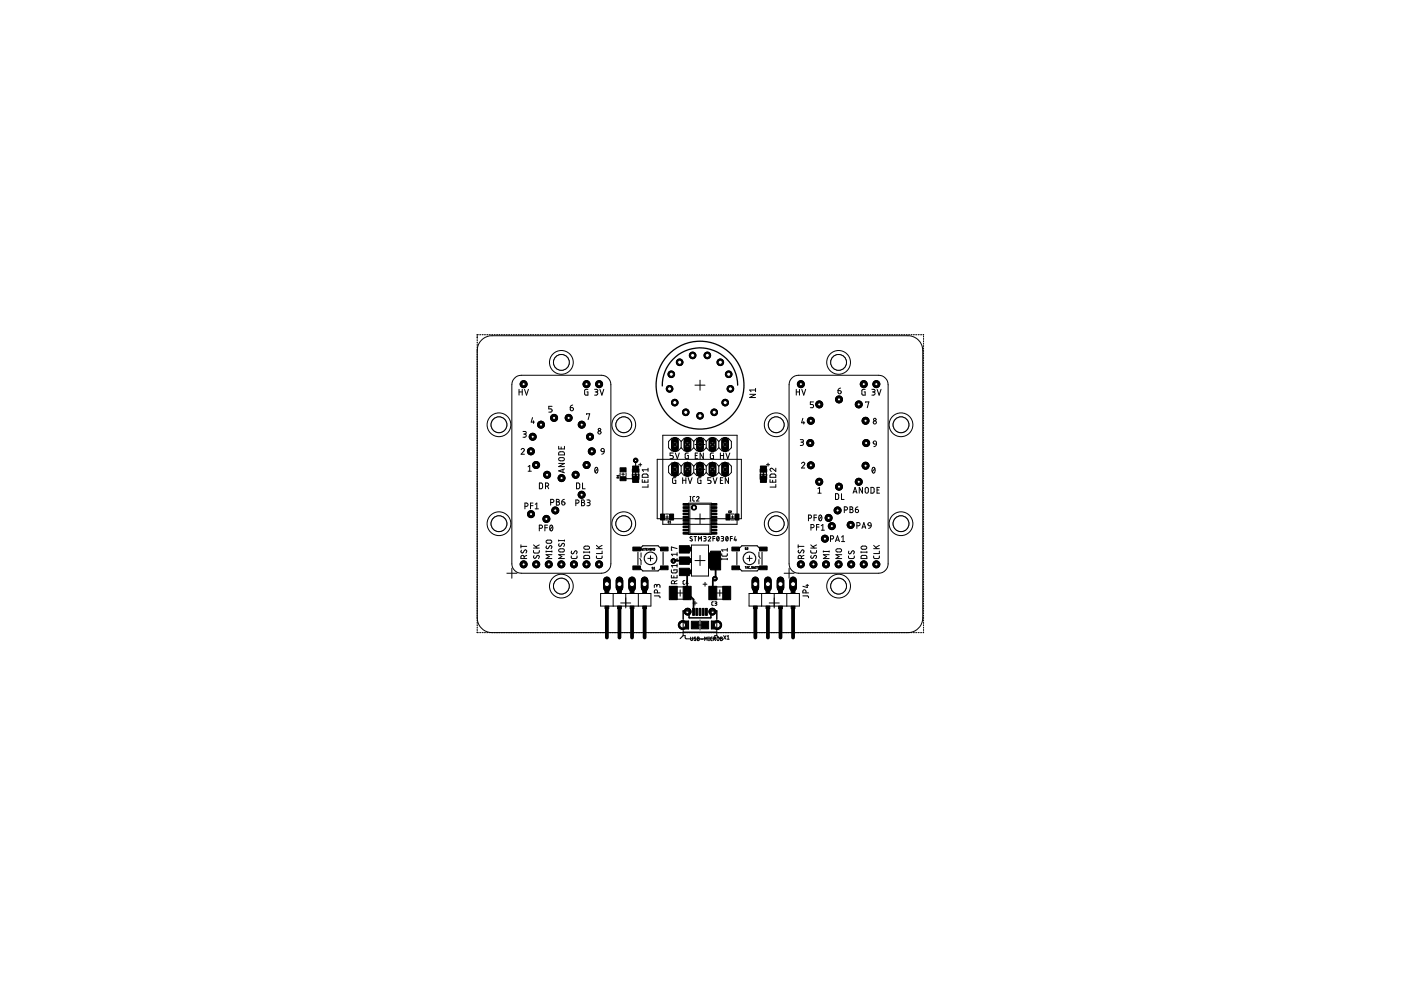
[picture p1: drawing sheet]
<svg xmlns="http://www.w3.org/2000/svg" width="297mm" height="210mm" viewBox="0 0 297 210" stroke-linecap="round" stroke-linejoin="round" font-family="sans-serif">
<g fill="none" stroke="#000" stroke-width=".21">
<path d="M101.2 71.4v.1M101.2 71.9h.1M101.2 72.2v.1M101.2 72.6h.1M101.2 73h.1M101.2 73.3v.1M101.2 73.7h.1M101.2 74v.1M101.2 74.4v.1M101.2 74.8h.1M101.2 75.1v.1M101.2 75.5h.1"/>
<path d="M101.2 75.9h.1M101.2 76.2v.1M101.2 76.6h.1M101.2 77h.1M101.2 77.3v.1M101.2 77.7h.1M101.2 78v.1M101.2 78.4v.1M101.2 78.8h.1M101.2 79.1v.1M101.2 79.5h.1M101.2 79.9h.1"/>
<path d="M101.2 71v.1M101.5 71h.1M101.9 71h.1M102.3 71h.1M102.6 71h.1M103 71h.1M103.4 71h.1M103.7 71h.1M104.1 71h.1M104.4 71h.1M104.8 71h.1M105.2 71h.1"/>
<path d="M105.5 71h.1M105.9 71h.1M106.3 71h.1M106.6 71h.1M107 71h.1M107.3 71h.1M107.7 71h.1M108.1 71h.1M108.4 71h.1M108.8 71h.1M109.2 71h.1M109.5 71h.1"/>
<path d="M109.9 71h.1M110.2 71h.1M110.6 71h.1M111 71h.1M111.3 71h.1M111.7 71h.1M112.1 71h.1M112.4 71h.1M112.8 71h.1M113.1 71h.1M113.5 71h.1M113.9 71h.1"/>
<path d="M114.2 71h.1M114.6 71h.1M115 71h.1M115.3 71h.1M115.7 71h.1M116 71h.1M116.4 71h.1M116.8 71h.1M117.1 71h.1M117.5 71h.1M117.9 71h.1M118.2 71h.1"/>
<path d="M118.6 71h.1M118.9 71h.1M119.3 71h.1M119.7 71h.1M120 71h.1M120.4 71h.1M120.8 71h.1M121.1 71h.1M121.5 71h.1M121.8 71h.1M122.2 71h.1M122.6 71h.1"/>
<path d="M122.9 71h.1M123.3 71h.1M123.7 71h.1M124 71h.1M124.4 71h.1M124.7 71h.1M125.1 71h.1M125.5 71h.1M125.8 71h.1M126.2 71h.1M126.6 71h.1M126.9 71h.1"/>
<path d="M127.3 71h.1M127.6 71h.1M128 71h.1M128.4 71h.1M128.7 71h.1M129.1 71h.1M129.5 71h.1M129.8 71h.1M130.2 71h.1M130.5 71h.1M130.9 71h.1M131.3 71h.1"/>
<path d="M131.6 71h.1M132 71h.1M132.4 71h.1M132.7 71h.1M133.1 71h.1M133.4 71h.1M133.8 71h.1M134.2 71h.1M134.5 71h.1M134.9 71h.1M135.3 71h.1M135.6 71h.1"/>
<path d="M136 71h.1M136.3 71h.1M136.7 71h.1M137.1 71h.1M137.4 71h.1M137.8 71h.1M138.2 71h.1M138.5 71h.1M138.9 71h.1M139.2 71h.1M139.6 71h.1M140 71h.1"/>
<path d="M140.3 71h.1M140.7 71h.1M141.1 71h.1M141.4 71h.1M141.8 71h.1M142.1 71h.1M142.5 71h.1M142.9 71h.1M143.2 71h.1M143.6 71h.1M144 71h.1M144.3 71h.1"/>
<path d="M144.7 71h.1M145 71h.1M145.4 71h.1M145.8 71h.1M146.1 71h.1M146.5 71h.1M146.9 71h.1M147.2 71h.1M147.6 71h.1M147.9 71h.1M148.3 71h.1M148.7 71h.1"/>
<path d="M149 71h.1M149.4 71h.1M149.8 71h.1M150.1 71h.1M150.5 71h.1M150.8 71h.1M151.2 71h.1M151.6 71h.1M151.9 71h.1M152.3 71h.1M152.7 71h.1M153 71h.1"/>
<path d="M153.4 71h.1M153.7 71h.1M154.1 71h.1M154.5 71h.1M154.8 71h.1M155.2 71h.1M155.6 71h.1M155.9 71h.1M156.3 71h.1M156.6 71h.1M157 71h.1M157.4 71h.1"/>
<path d="M157.7 71h.1M158.1 71h.1M158.5 71h.1M158.8 71h.1M159.2 71h.1M159.5 71h.1M159.9 71h.1M160.3 71h.1M160.6 71h.1M161 71h.1M161.4 71h.1M161.7 71h.1"/>
<path d="M162.1 71h.1M162.4 71h.1M162.8 71h.1M163.2 71h.1M163.5 71h.1M163.9 71h.1M164.3 71h.1M164.6 71h.1M165 71h.1M165.3 71h.1M165.7 71h.1M166.1 71h.1"/>
<path d="M166.4 71h.1M166.8 71h.1M167.2 71h.1M167.5 71h.1M167.9 71h.1M168.2 71h.1M168.6 71h.1M169 71h.1M169.3 71h.1M169.7 71h.1M170.1 71h.1M170.4 71h.1"/>
<path d="M170.8 71h.1M171.1 71h.1M171.5 71h.1M171.9 71h.1M172.2 71h.1M172.6 71h.1M173 71h.1M173.3 71h.1M173.7 71h.1M174 71h.1M174.4 71h.1M174.8 71h.1"/>
<path d="M175.1 71h.1M175.5 71h.1M175.9 71h.1M176.2 71h.1M176.6 71h.1M176.9 71h.1M177.3 71h.1M177.7 71h.1M178 71h.1M178.4 71h.1M178.8 71h.1M179.1 71h.1"/>
<path d="M179.5 71h.1M179.8 71h.1M180.2 71h.1M180.6 71h.1M180.9 71h.1M181.3 71h.1M181.7 71h.1M182 71h.1M182.4 71h.1M182.7 71h.1M183.1 71h.1M183.5 71h.1"/>
<path d="M183.8 71h.1M184.2 71h.1M184.6 71h.1M184.9 71h.1M185.3 71h.1M185.6 71h.1M186 71h.1M186.4 71h.1M186.7 71h.1M187.1 71h.1M187.5 71h.1M187.8 71h.1"/>
<path d="M188.2 71h.1M188.5 71h.1M188.9 71h.1M189.3 71h.1M189.6 71h.1M190 71h.1M190.4 71h.1M190.7 71h.1M191.1 71h.1M191.4 71h.1M191.8 71h.1M192.2 71h.1"/>
<path d="M192.5 71h.1M192.9 71h.1M193.3 71h.1M193.6 71h.1M194 71h.1M194.3 71h.1M194.7 71h.1M195.1 71h.1M195.4 71h.1M195.8 71h.1M195.8 71.3v.1M195.8 71.7h.1"/>
<path d="M195.8 72.1h.1M195.8 72.4v.1M195.8 72.8h.1M195.8 73.2h.1M195.8 73.5v.1M195.8 73.9h.1M195.8 74.2v.1M195.8 74.6h.1M195.8 75h.1M195.8 75.3v.1M195.8 75.7h.1M195.8 76.1h.1"/>
<path d="M195.8 76.4v.1M195.8 76.8h.1M195.8 77.1v.1M195.8 77.5h.1M195.8 77.9h.1M195.8 78.2v.1M195.8 78.6h.1M195.8 79h.1M195.8 79.3v.1M195.8 79.7h.1M101.2 80.2v.1M101.2 80.6h.1"/>
<path d="M101.2 81h.1M101.2 81.3v.1M101.2 81.7h.1M101.2 82v.1M101.2 82.4v.1M101.2 82.8h.1M101.2 83.1v.1M101.2 83.5h.1M101.2 83.9h.1M101.2 84.2v.1M101.2 84.6h.1M101.2 85h.1"/>
<path d="M101.2 85.3v.1M101.2 85.7h.1M101.2 86.1h.1M101.2 86.4v.1M101.2 86.8h.1M101.2 87.1v.1M101.2 87.5h.1M101.2 87.9h.1M101.2 88.2v.1M101.2 88.6h.1M101.2 89h.1M101.2 89.3v.1"/>
<path d="M101.2 89.7h.1M101.2 90.1h.1M101.2 90.4v.1M101.2 90.8h.1M101.2 91.1v.1M101.2 91.5v.1M101.2 91.9h.1M101.2 92.2v.1M101.2 92.6h.1M101.2 93h.1M101.2 93.3v.1M101.2 93.7h.1"/>
<path d="M101.2 94.1h.1M101.2 94.4v.1M101.2 94.8h.1M101.2 95.1v.1M101.2 95.5v.1M101.2 95.9h.1M101.2 96.2v.1M101.2 96.6h.1M101.2 97h.1M101.2 97.3v.1M101.2 97.7h.1M101.2 98.1h.1"/>
<path d="M101.2 98.4v.1M101.2 98.8h.1M101.2 99.2h.1M101.2 99.5v.1M101.2 99.9h.1M195.8 80v.1M195.8 80.4h.1M195.8 80.8h.1M195.8 81.1v.1M195.8 81.5h.1M195.8 81.9h.1M195.8 82.2v.1"/>
<path d="M195.8 82.6h.1M195.8 82.9v.1M195.8 83.3v.1M195.8 83.7h.1M195.8 84v.1M195.8 84.4h.1M195.8 84.8h.1M195.8 85.1v.1M195.8 85.5h.1M195.8 85.8v.1M195.8 86.2v.1M195.8 86.6h.1"/>
<path d="M195.8 86.9v.1M195.8 87.3h.1M195.8 87.7h.1M195.8 88v.1M195.8 88.4h.1M195.8 88.8h.1M195.8 89.1v.1M195.8 89.5h.1M195.8 89.8v.1M195.8 90.2h.1M195.8 90.6h.1M195.8 90.9v.1"/>
<path d="M195.8 91.3h.1M195.8 91.7h.1M195.8 92v.1M195.8 92.4h.1M195.8 92.7v.1M195.8 93.1h.1M195.8 93.5h.1M195.8 93.8v.1M195.8 94.2h.1M195.8 94.6h.1M195.8 94.9v.1M195.8 95.3h.1"/>
<path d="M195.8 95.6v.1M195.8 96h.1M195.8 96.4h.1M195.8 96.7v.1M195.8 97.1h.1M195.8 97.5h.1M195.8 97.8v.1M195.8 98.2h.1M195.8 98.5v.1M195.8 98.9h.1M195.8 99.3h.1M195.8 99.6v.1"/>
<path d="M195.8 100h.1M101.2 100.2v.1M101.2 100.6h.1M101.2 101h.1M101.2 101.3v.1M101.2 101.7h.1M101.2 102.1h.1M101.2 102.4v.1M101.2 102.8h.1M101.2 103.2h.1M101.2 103.5v.1M101.2 103.9h.1"/>
<path d="M101.2 104.2v.1M101.2 104.6h.1M101.2 105h.1M101.2 105.3v.1M101.2 105.7h.1M101.2 106.1h.1M101.2 106.4v.1M101.2 106.8h.1M101.2 107.2h.1M101.2 107.5v.1M101.2 107.9h.1M101.2 108.2v.1"/>
<path d="M101.2 108.6v.1M101.2 109h.1M101.2 109.3v.1M101.2 109.7h.1M101.2 110.1h.1M101.2 110.4v.1M101.2 110.8h.1M101.2 111.2h.1M101.2 111.5v.1M101.2 111.9h.1M101.2 112.2v.1M101.2 112.6v.1"/>
<path d="M101.2 113h.1M101.2 113.3v.1M101.2 113.7h.1M101.2 114.1h.1M101.2 114.4v.1M101.2 114.8v.1M101.2 115.2h.1M101.2 115.5v.1M101.2 115.9h.1M101.2 116.3h.1M101.2 116.6v.1M101.2 117h.1"/>
<path d="M101.2 117.3v.1M101.2 117.7v.1M101.2 118.1h.1M101.2 118.4v.1M101.2 118.8v.1M101.2 119.2h.1M101.2 119.5v.1M101.2 119.9v.1M195.8 100.4h.1M195.8 100.7v.1M195.8 101.1h.1M195.8 101.4v.1"/>
<path d="M195.8 101.8v.1M195.8 102.2h.1M195.8 102.5v.1M195.8 102.9h.1M195.8 103.3h.1M195.8 103.6v.1M195.8 104h.1M195.8 104.4h.1M195.8 104.7v.1M195.8 105.1h.1M195.8 105.4v.1M195.8 105.8h.1"/>
<path d="M195.8 106.2h.1M195.8 106.5v.1M195.8 106.9h.1M195.8 107.3h.1M195.8 107.6v.1M195.8 108h.1M195.8 108.3v.1M195.8 108.7h.1M195.8 109.1h.1M195.8 109.4v.1M195.8 109.8h.1M195.8 110.2h.1"/>
<path d="M195.8 110.5v.1M195.8 110.9h.1M195.8 111.2v.1M195.8 111.6h.1M195.8 112h.1M195.8 112.3v.1M195.8 112.7h.1M195.8 113.1h.1M195.8 113.4v.1M195.8 113.8h.1M195.8 114.1v.1M195.8 114.5h.1"/>
<path d="M195.8 114.9h.1M195.8 115.2v.1M195.8 115.6h.1M195.8 116h.1M195.8 116.3v.1M195.8 116.7h.1M195.8 117v.1M195.8 117.4v.1M195.8 117.8h.1M195.8 118.1v.1M195.8 118.5h.1M195.8 118.9h.1"/>
<path d="M195.8 119.2v.1M195.8 119.6h.1M195.8 120h.1M101.2 120.3h.1M101.2 120.6v.1M101.2 121h.1M101.2 121.3v.1M101.2 121.7v.1M101.2 122.1h.1M101.2 122.4v.1M101.2 122.8v.1M101.2 123.2h.1"/>
<path d="M101.2 123.5v.1M101.2 123.9v.1M101.2 124.3h.1M101.2 124.6v.1M101.2 125h.1M101.2 125.3v.1M101.2 125.7v.1M101.2 126.1h.1M101.2 126.4v.1M101.2 126.8v.1M101.2 127.2h.1M101.2 127.5v.1"/>
<path d="M101.2 127.9v.1M101.2 128.3h.1M101.2 128.6v.1M101.2 129h.1M101.2 129.3v.1M101.2 129.7v.1M101.2 130.1h.1M101.2 130.5h.1M101.2 130.8v.1M101.2 131.2h.1M101.2 131.6h.1M101.2 131.9v.1"/>
<path d="M101.2 132.3h.1M101.2 132.6v.1M101.2 133h.1M101.2 133.4h.1M101.2 133.7v.1M101.2 134.1h.1M101.5 134.1h.1M101.9 134.1h.1M102.3 134.1h.1M102.6 134.1h.1M103 134.1h.1M103.4 134.1h.1"/>
<path d="M103.7 134.1h.1M104.1 134.1h.1M104.4 134.1h.1M104.8 134.1h.1M105.2 134.1h.1M105.5 134.1h.1M105.9 134.1h.1M106.3 134.1h.1M106.6 134.1h.1M107 134.1h.1M107.3 134.1h.1M107.7 134.1h.1"/>
<path d="M108.1 134.1h.1M108.4 134.1h.1M108.8 134.1h.1M109.2 134.1h.1M109.5 134.1h.1M109.9 134.1h.1M110.2 134.1h.1M110.6 134.1h.1M111 134.1h.1M111.3 134.1h.1M111.7 134.1h.1M112.1 134.1h.1"/>
<path d="M112.4 134.1h.1M112.8 134.1h.1M113.1 134.1h.1M113.5 134.1h.1M113.9 134.1h.1M114.2 134.1h.1M114.6 134.1h.1M115 134.1h.1M115.3 134.1h.1M115.7 134.1h.1M116 134.1h.1M116.4 134.1h.1"/>
<path d="M116.8 134.1h.1M117.1 134.1h.1M117.5 134.1h.1M117.9 134.1h.1M118.2 134.1h.1M118.6 134.1h.1M118.9 134.1h.1M119.3 134.1h.1M119.7 134.1h.1M120 134.1h.1M120.4 134.1h.1M120.8 134.1h.1"/>
<path d="M121.1 134.1h.1M121.5 134.1h.1M121.8 134.1h.1M122.2 134.1h.1M122.6 134.1h.1M122.9 134.1h.1M123.3 134.1h.1M123.7 134.1h.1M124 134.1h.1M124.4 134.1h.1M124.7 134.1h.1M125.1 134.1h.1"/>
<path d="M125.5 134.1h.1M125.8 134.1h.1M126.2 134.1h.1M126.6 134.1h.1M126.9 134.1h.1M127.3 134.1h.1M127.6 134.1h.1M128 134.1h.1M128.4 134.1h.1M128.7 134.1h.1M129.1 134.1h.1M129.5 134.1h.1"/>
<path d="M129.8 134.1h.1M130.2 134.1h.1M130.5 134.1h.1M130.9 134.1h.1M131.3 134.1h.1M131.6 134.1h.1M132 134.1h.1M132.4 134.1h.1M132.7 134.1h.1M133.1 134.1h.1M133.4 134.1h.1M133.8 134.1h.1"/>
<path d="M134.2 134.1h.1M134.5 134.1h.1M134.9 134.1h.1M135.3 134.1h.1M135.6 134.1h.1M136 134.1h.1M136.3 134.1h.1M136.7 134.1h.1M137.1 134.1h.1M137.4 134.1h.1M137.8 134.1h.1M138.2 134.1h.1"/>
<path d="M138.5 134.1h.1M138.9 134.1h.1M139.2 134.1h.1M139.6 134.1h.1M140 134.1h.1M140.3 134.1h.1M140.7 134.1h.1M141.1 134.1h.1M141.4 134.1h.1M141.8 134.1h.1M142.1 134.1h.1M142.5 134.1h.1"/>
<path d="M142.9 134.1h.1M143.2 134.1h.1M143.6 134.1h.1M144 134.1h.1M144.3 134.1h.1M144.7 134.1h.1M145 134.1h.1M145.4 134.1h.1M145.8 134.1h.1M146.1 134.1h.1M146.5 134.1h.1M146.9 134.1h.1"/>
<path d="M147.2 134.1h.1M147.6 134.1h.1M147.9 134.1h.1M148.3 134.1h.1M148.7 134.1h.1M149 134.1h.1M149.4 134.1h.1M149.8 134.1h.1M150.1 134.1h.1M150.5 134.1h.1M150.8 134.1h.1M151.2 134.1h.1"/>
<path d="M151.6 134.1h.1M151.9 134.1h.1M152.3 134.1h.1M152.7 134.1h.1M153 134.1h.1M153.4 134.1h.1M153.7 134.1h.1M154.1 134.1h.1M154.5 134.1h.1M154.8 134.1h.1M155.2 134.1h.1M155.6 134.1h.1"/>
<path d="M155.9 134.1h.1M156.3 134.1h.1M156.6 134.1h.1M157 134.1h.1M157.4 134.1h.1M157.7 134.1h.1M158.1 134.1h.1M158.5 134.1h.1M158.8 134.1h.1M159.2 134.1h.1M159.5 134.1h.1M159.9 134.1h.1"/>
<path d="M160.3 134.1h.1M160.6 134.1h.1M161 134.1h.1M161.4 134.1h.1M161.7 134.1h.1M162.1 134.1h.1M162.4 134.1h.1M162.8 134.1h.1M163.2 134.1h.1M163.5 134.1h.1M163.9 134.1h.1M164.3 134.1h.1"/>
<path d="M164.6 134.1h.1M165 134.1h.1M165.3 134.1h.1M165.7 134.1h.1M166.1 134.1h.1M166.4 134.1h.1M166.8 134.1h.1M167.2 134.1h.1M167.5 134.1h.1M167.9 134.1h.1M168.2 134.1h.1M168.6 134.1h.1"/>
<path d="M169 134.1h.1M169.3 134.1h.1M169.7 134.1h.1M170.1 134.1h.1M170.4 134.1h.1M170.8 134.1h.1M171.1 134.1h.1M171.5 134.1h.1M171.9 134.1h.1M172.2 134.1h.1M172.6 134.1h.1M173 134.1h.1"/>
<path d="M173.3 134.1h.1M173.7 134.1h.1M174 134.1h.1M174.4 134.1h.1M174.8 134.1h.1M175.1 134.1h.1M175.5 134.1h.1M175.9 134.1h.1M176.2 134.1h.1M176.6 134.1h.1M176.9 134.1h.1M177.3 134.1h.1"/>
<path d="M177.7 134.1h.1M178 134.1h.1M178.4 134.1h.1M178.8 134.1h.1M179.1 134.1h.1M179.5 134.1h.1M179.8 134.1h.1M180.2 134.1h.1M180.6 134.1h.1M180.9 134.1h.1M181.3 134.1h.1M181.7 134.1h.1"/>
<path d="M182 134.1h.1M182.4 134.1h.1M182.7 134.1h.1M183.1 134.1h.1M183.5 134.1h.1M183.8 134.1h.1M184.2 134.1h.1M184.6 134.1h.1M184.9 134.1h.1M185.3 134.1h.1M185.6 134.1h.1M186 134.1h.1"/>
<path d="M186.4 134.1h.1M186.7 134.1h.1M187.1 134.1h.1M187.5 134.1h.1M187.8 134.1h.1M188.2 134.1h.1M188.5 134.1h.1M188.9 134.1h.1M189.3 134.1h.1M189.6 134.1h.1M190 134.1h.1M190.4 134.1h.1"/>
<path d="M190.7 134.1h.1M191.1 134.1h.1M191.4 134.1h.1M191.8 134.1h.1M192.2 134.1h.1M192.5 134.1h.1M192.9 134.1h.1M193.3 134.1h.1M193.6 134.1h.1M194 134.1h.1M194.3 134.1h.1M194.7 134.1h.1"/>
<path d="M195.1 134.1h.1M195.4 134.1h.1M195.8 134.1h.1M195.8 120.3v.1M195.8 120.7h.1M195.8 121v.1M195.8 121.4h.1M195.8 121.8h.1M195.8 122.1v.1M195.8 122.5h.1M195.8 122.9h.1M195.8 123.2v.1"/>
<path d="M195.8 123.6h.1M195.8 123.9v.1M195.8 124.3h.1M195.8 124.7h.1M195.8 125v.1M195.8 125.4h.1M195.8 125.8h.1M195.8 126.1v.1M195.8 126.5h.1M195.8 126.8v.1M195.8 127.2h.1M195.8 127.6h.1"/>
<path d="M195.8 127.9v.1M195.8 128.3h.1M195.8 128.7h.1M195.8 129v.1M195.8 129.4h.1M195.8 129.7v.1M195.8 130.1h.1M195.8 130.5h.1M195.8 130.8v.1M195.8 131.2h.1M195.8 131.6h.1M195.8 131.9v.1"/>
<path d="M195.8 132.3h.1M195.8 132.6v.1M195.8 133v.1M195.8 133.4h.1M195.8 133.7v.1"/>
</g>
<circle cx="185.8" cy="81.4" r=".74" fill="#000" stroke="#000" stroke-width=".21"/>
<circle cx="185.8" cy="81.4" r=".34" fill="#fff" stroke="#000" stroke-width=".21"/>
<circle cx="185.8" cy="119.7" r=".74" fill="#000" stroke="#000" stroke-width=".21"/>
<circle cx="185.8" cy="119.7" r=".34" fill="#fff" stroke="#000" stroke-width=".21"/>
<circle cx="180.5" cy="119.7" r=".74" fill="#000" stroke="#000" stroke-width=".21"/>
<circle cx="180.5" cy="119.7" r=".34" fill="#fff" stroke="#000" stroke-width=".21"/>
<circle cx="183.1" cy="119.7" r=".74" fill="#000" stroke="#000" stroke-width=".21"/>
<circle cx="183.1" cy="119.7" r=".34" fill="#fff" stroke="#000" stroke-width=".21"/>
<circle cx="183.1" cy="81.4" r=".74" fill="#000" stroke="#000" stroke-width=".21"/>
<circle cx="183.1" cy="81.4" r=".34" fill="#fff" stroke="#000" stroke-width=".21"/>
<circle cx="169.8" cy="81.4" r=".74" fill="#000" stroke="#000" stroke-width=".21"/>
<circle cx="169.8" cy="81.4" r=".34" fill="#fff" stroke="#000" stroke-width=".21"/>
<circle cx="175.1" cy="119.7" r=".74" fill="#000" stroke="#000" stroke-width=".21"/>
<circle cx="175.1" cy="119.7" r=".34" fill="#fff" stroke="#000" stroke-width=".21"/>
<circle cx="177.8" cy="119.7" r=".74" fill="#000" stroke="#000" stroke-width=".21"/>
<circle cx="177.8" cy="119.7" r=".34" fill="#fff" stroke="#000" stroke-width=".21"/>
<circle cx="169.8" cy="119.7" r=".74" fill="#000" stroke="#000" stroke-width=".21"/>
<circle cx="169.8" cy="119.7" r=".34" fill="#fff" stroke="#000" stroke-width=".21"/>
<circle cx="172.5" cy="119.7" r=".74" fill="#000" stroke="#000" stroke-width=".21"/>
<circle cx="172.5" cy="119.7" r=".34" fill="#fff" stroke="#000" stroke-width=".21"/>
<circle cx="177.9" cy="84.7" r=".74" fill="#000" stroke="#000" stroke-width=".21"/>
<circle cx="177.9" cy="84.7" r=".34" fill="#fff" stroke="#000" stroke-width=".21"/>
<circle cx="182.1" cy="102.2" r=".74" fill="#000" stroke="#000" stroke-width=".21"/>
<circle cx="182.1" cy="102.2" r=".34" fill="#fff" stroke="#000" stroke-width=".21"/>
<circle cx="173.7" cy="102.2" r=".74" fill="#000" stroke="#000" stroke-width=".21"/>
<circle cx="173.7" cy="102.2" r=".34" fill="#fff" stroke="#000" stroke-width=".21"/>
<circle cx="171.9" cy="98.7" r=".74" fill="#000" stroke="#000" stroke-width=".21"/>
<circle cx="171.9" cy="98.7" r=".34" fill="#fff" stroke="#000" stroke-width=".21"/>
<circle cx="171.8" cy="93.9" r=".74" fill="#000" stroke="#000" stroke-width=".21"/>
<circle cx="171.8" cy="93.9" r=".34" fill="#fff" stroke="#000" stroke-width=".21"/>
<circle cx="171.9" cy="89.2" r=".74" fill="#000" stroke="#000" stroke-width=".21"/>
<circle cx="171.9" cy="89.2" r=".34" fill="#fff" stroke="#000" stroke-width=".21"/>
<circle cx="173.7" cy="85.7" r=".74" fill="#000" stroke="#000" stroke-width=".21"/>
<circle cx="173.7" cy="85.7" r=".34" fill="#fff" stroke="#000" stroke-width=".21"/>
<circle cx="182.1" cy="85.7" r=".74" fill="#000" stroke="#000" stroke-width=".21"/>
<circle cx="182.1" cy="85.7" r=".34" fill="#fff" stroke="#000" stroke-width=".21"/>
<circle cx="183.5" cy="89.2" r=".74" fill="#000" stroke="#000" stroke-width=".21"/>
<circle cx="183.5" cy="89.2" r=".34" fill="#fff" stroke="#000" stroke-width=".21"/>
<circle cx="183.6" cy="93.9" r=".74" fill="#000" stroke="#000" stroke-width=".21"/>
<circle cx="183.6" cy="93.9" r=".34" fill="#fff" stroke="#000" stroke-width=".21"/>
<circle cx="183.5" cy="98.7" r=".74" fill="#000" stroke="#000" stroke-width=".21"/>
<circle cx="183.5" cy="98.7" r=".34" fill="#fff" stroke="#000" stroke-width=".21"/>
<circle cx="177.9" cy="103.2" r=".74" fill="#000" stroke="#000" stroke-width=".21"/>
<circle cx="177.9" cy="103.2" r=".34" fill="#fff" stroke="#000" stroke-width=".21"/>
<circle cx="176.4" cy="111.5" r=".74" fill="#000" stroke="#000" stroke-width=".21"/>
<circle cx="176.4" cy="111.5" r=".34" fill="#fff" stroke="#000" stroke-width=".21"/>
<circle cx="177.6" cy="108.2" r=".74" fill="#000" stroke="#000" stroke-width=".21"/>
<circle cx="177.6" cy="108.2" r=".34" fill="#fff" stroke="#000" stroke-width=".21"/>
<circle cx="175.7" cy="109.8" r=".74" fill="#000" stroke="#000" stroke-width=".21"/>
<circle cx="175.7" cy="109.8" r=".34" fill="#fff" stroke="#000" stroke-width=".21"/>
<circle cx="180.4" cy="111.3" r=".74" fill="#000" stroke="#000" stroke-width=".21"/>
<circle cx="180.4" cy="111.3" r=".34" fill="#fff" stroke="#000" stroke-width=".21"/>
<circle cx="174.9" cy="114.2" r=".74" fill="#000" stroke="#000" stroke-width=".21"/>
<circle cx="174.9" cy="114.2" r=".34" fill="#fff" stroke="#000" stroke-width=".21"/>
<circle cx="127" cy="81.4" r=".74" fill="#000" stroke="#000" stroke-width=".21"/>
<circle cx="127" cy="81.4" r=".34" fill="#fff" stroke="#000" stroke-width=".21"/>
<circle cx="127" cy="119.7" r=".74" fill="#000" stroke="#000" stroke-width=".21"/>
<circle cx="127" cy="119.7" r=".34" fill="#fff" stroke="#000" stroke-width=".21"/>
<circle cx="121.7" cy="119.7" r=".74" fill="#000" stroke="#000" stroke-width=".21"/>
<circle cx="121.7" cy="119.7" r=".34" fill="#fff" stroke="#000" stroke-width=".21"/>
<circle cx="124.4" cy="119.7" r=".74" fill="#000" stroke="#000" stroke-width=".21"/>
<circle cx="124.4" cy="119.7" r=".34" fill="#fff" stroke="#000" stroke-width=".21"/>
<circle cx="124.4" cy="81.4" r=".74" fill="#000" stroke="#000" stroke-width=".21"/>
<circle cx="124.4" cy="81.4" r=".34" fill="#fff" stroke="#000" stroke-width=".21"/>
<circle cx="111" cy="81.4" r=".74" fill="#000" stroke="#000" stroke-width=".21"/>
<circle cx="111" cy="81.4" r=".34" fill="#fff" stroke="#000" stroke-width=".21"/>
<circle cx="116.4" cy="119.7" r=".74" fill="#000" stroke="#000" stroke-width=".21"/>
<circle cx="116.4" cy="119.7" r=".34" fill="#fff" stroke="#000" stroke-width=".21"/>
<circle cx="119" cy="119.7" r=".74" fill="#000" stroke="#000" stroke-width=".21"/>
<circle cx="119" cy="119.7" r=".34" fill="#fff" stroke="#000" stroke-width=".21"/>
<circle cx="111" cy="119.7" r=".74" fill="#000" stroke="#000" stroke-width=".21"/>
<circle cx="111" cy="119.7" r=".34" fill="#fff" stroke="#000" stroke-width=".21"/>
<circle cx="113.7" cy="119.7" r=".74" fill="#000" stroke="#000" stroke-width=".21"/>
<circle cx="113.7" cy="119.7" r=".34" fill="#fff" stroke="#000" stroke-width=".21"/>
<circle cx="120.6" cy="88.6" r=".74" fill="#000" stroke="#000" stroke-width=".21"/>
<circle cx="120.6" cy="88.6" r=".34" fill="#fff" stroke="#000" stroke-width=".21"/>
<circle cx="119.1" cy="101.4" r=".74" fill="#000" stroke="#000" stroke-width=".21"/>
<circle cx="119.1" cy="101.4" r=".34" fill="#fff" stroke="#000" stroke-width=".21"/>
<circle cx="113.7" cy="98.6" r=".74" fill="#000" stroke="#000" stroke-width=".21"/>
<circle cx="113.7" cy="98.6" r=".34" fill="#fff" stroke="#000" stroke-width=".21"/>
<circle cx="112.6" cy="95.7" r=".74" fill="#000" stroke="#000" stroke-width=".21"/>
<circle cx="112.6" cy="95.7" r=".34" fill="#fff" stroke="#000" stroke-width=".21"/>
<circle cx="112.9" cy="92.6" r=".74" fill="#000" stroke="#000" stroke-width=".21"/>
<circle cx="112.9" cy="92.6" r=".34" fill="#fff" stroke="#000" stroke-width=".21"/>
<circle cx="114.7" cy="90" r=".74" fill="#000" stroke="#000" stroke-width=".21"/>
<circle cx="114.7" cy="90" r=".34" fill="#fff" stroke="#000" stroke-width=".21"/>
<circle cx="117.5" cy="88.6" r=".74" fill="#000" stroke="#000" stroke-width=".21"/>
<circle cx="117.5" cy="88.6" r=".34" fill="#fff" stroke="#000" stroke-width=".21"/>
<circle cx="123.3" cy="90" r=".74" fill="#000" stroke="#000" stroke-width=".21"/>
<circle cx="123.3" cy="90" r=".34" fill="#fff" stroke="#000" stroke-width=".21"/>
<circle cx="125.1" cy="92.6" r=".74" fill="#000" stroke="#000" stroke-width=".21"/>
<circle cx="125.1" cy="92.6" r=".34" fill="#fff" stroke="#000" stroke-width=".21"/>
<circle cx="125.5" cy="95.7" r=".74" fill="#000" stroke="#000" stroke-width=".21"/>
<circle cx="125.5" cy="95.7" r=".34" fill="#fff" stroke="#000" stroke-width=".21"/>
<circle cx="124.4" cy="98.6" r=".74" fill="#000" stroke="#000" stroke-width=".21"/>
<circle cx="124.4" cy="98.6" r=".34" fill="#fff" stroke="#000" stroke-width=".21"/>
<circle cx="122" cy="100.7" r=".74" fill="#000" stroke="#000" stroke-width=".21"/>
<circle cx="122" cy="100.7" r=".34" fill="#fff" stroke="#000" stroke-width=".21"/>
<circle cx="112.6" cy="109" r=".74" fill="#000" stroke="#000" stroke-width=".21"/>
<circle cx="112.6" cy="109" r=".34" fill="#fff" stroke="#000" stroke-width=".21"/>
<circle cx="123.3" cy="104.9" r=".74" fill="#000" stroke="#000" stroke-width=".21"/>
<circle cx="123.3" cy="104.9" r=".34" fill="#fff" stroke="#000" stroke-width=".21"/>
<circle cx="115.8" cy="110" r=".74" fill="#000" stroke="#000" stroke-width=".21"/>
<circle cx="115.8" cy="110" r=".34" fill="#fff" stroke="#000" stroke-width=".21"/>
<circle cx="117.7" cy="108.2" r=".74" fill="#000" stroke="#000" stroke-width=".21"/>
<circle cx="117.7" cy="108.2" r=".34" fill="#fff" stroke="#000" stroke-width=".21"/>
<circle cx="116" cy="100.7" r=".74" fill="#000" stroke="#000" stroke-width=".21"/>
<circle cx="116" cy="100.7" r=".34" fill="#fff" stroke="#000" stroke-width=".21"/>
<circle cx="153.8" cy="85.4" r=".7" fill="#000" stroke="#000" stroke-width=".21"/>
<circle cx="153.8" cy="85.4" r=".44" fill="#fff" stroke="#000" stroke-width=".21"/>
<circle cx="143.1" cy="85.4" r=".7" fill="#000" stroke="#000" stroke-width=".21"/>
<circle cx="143.1" cy="85.4" r=".44" fill="#fff" stroke="#000" stroke-width=".21"/>
<circle cx="142" cy="82.4" r=".7" fill="#000" stroke="#000" stroke-width=".21"/>
<circle cx="142" cy="82.4" r=".44" fill="#fff" stroke="#000" stroke-width=".21"/>
<circle cx="142.3" cy="79.4" r=".7" fill="#000" stroke="#000" stroke-width=".21"/>
<circle cx="142.3" cy="79.4" r=".44" fill="#fff" stroke="#000" stroke-width=".21"/>
<circle cx="144.1" cy="76.8" r=".7" fill="#000" stroke="#000" stroke-width=".21"/>
<circle cx="144.1" cy="76.8" r=".44" fill="#fff" stroke="#000" stroke-width=".21"/>
<circle cx="146.9" cy="75.4" r=".7" fill="#000" stroke="#000" stroke-width=".21"/>
<circle cx="146.9" cy="75.4" r=".44" fill="#fff" stroke="#000" stroke-width=".21"/>
<circle cx="150" cy="75.4" r=".7" fill="#000" stroke="#000" stroke-width=".21"/>
<circle cx="150" cy="75.4" r=".44" fill="#fff" stroke="#000" stroke-width=".21"/>
<circle cx="152.7" cy="76.8" r=".7" fill="#000" stroke="#000" stroke-width=".21"/>
<circle cx="152.7" cy="76.8" r=".44" fill="#fff" stroke="#000" stroke-width=".21"/>
<circle cx="154.5" cy="79.4" r=".7" fill="#000" stroke="#000" stroke-width=".21"/>
<circle cx="154.5" cy="79.4" r=".44" fill="#fff" stroke="#000" stroke-width=".21"/>
<circle cx="154.9" cy="82.4" r=".7" fill="#000" stroke="#000" stroke-width=".21"/>
<circle cx="154.9" cy="82.4" r=".44" fill="#fff" stroke="#000" stroke-width=".21"/>
<circle cx="148.4" cy="88.2" r=".7" fill="#000" stroke="#000" stroke-width=".21"/>
<circle cx="148.4" cy="88.2" r=".44" fill="#fff" stroke="#000" stroke-width=".21"/>
<circle cx="151.4" cy="87.4" r=".7" fill="#000" stroke="#000" stroke-width=".21"/>
<circle cx="151.4" cy="87.4" r=".44" fill="#fff" stroke="#000" stroke-width=".21"/>
<circle cx="145.4" cy="87.4" r=".7" fill="#000" stroke="#000" stroke-width=".21"/>
<circle cx="145.4" cy="87.4" r=".44" fill="#fff" stroke="#000" stroke-width=".21"/>
<circle cx="144.7" cy="132.5" r=".91" fill="#000" stroke="#000" stroke-width=".21"/>
<circle cx="144.7" cy="132.5" r=".61" fill="#fff" stroke="#000" stroke-width=".21"/>
<circle cx="152.1" cy="132.5" r=".91" fill="#000" stroke="#000" stroke-width=".21"/>
<circle cx="152.1" cy="132.5" r=".61" fill="#fff" stroke="#000" stroke-width=".21"/>
<circle cx="145.8" cy="129.7" r=".72" fill="#000" stroke="#000" stroke-width=".21"/>
<circle cx="145.8" cy="129.7" r=".44" fill="#fff" stroke="#000" stroke-width=".21"/>
<circle cx="151" cy="129.7" r=".72" fill="#000" stroke="#000" stroke-width=".21"/>
<circle cx="151" cy="129.7" r=".44" fill="#fff" stroke="#000" stroke-width=".21"/>
<path d="M151.1 98.7v1.6" fill="none" stroke="#000" stroke-width="1.6"/>
<circle cx="151.1" cy="99.5" r=".53" fill="#fff" stroke="#000" stroke-width=".21"/>
<path d="M153.7 98.7v1.6" fill="none" stroke="#000" stroke-width="1.6"/>
<circle cx="153.7" cy="99.5" r=".53" fill="#fff" stroke="#000" stroke-width=".21"/>
<path d="M148.4 98.7v1.6" fill="none" stroke="#000" stroke-width="1.6"/>
<circle cx="148.4" cy="99.5" r=".53" fill="#fff" stroke="#000" stroke-width=".21"/>
<path d="M143.1 98.7v1.6" fill="none" stroke="#000" stroke-width="1.6"/>
<circle cx="143.1" cy="99.5" r=".53" fill="#fff" stroke="#000" stroke-width=".21"/>
<path d="M145.8 98.7v1.6" fill="none" stroke="#000" stroke-width="1.6"/>
<circle cx="145.8" cy="99.5" r=".53" fill="#fff" stroke="#000" stroke-width=".21"/>
<path d="M143.1 93.5v1.6" fill="none" stroke="#000" stroke-width="1.6"/>
<circle cx="143.1" cy="94.3" r=".53" fill="#fff" stroke="#000" stroke-width=".21"/>
<path d="M148.4 93.5v1.6" fill="none" stroke="#000" stroke-width="1.6"/>
<circle cx="148.4" cy="94.3" r=".53" fill="#fff" stroke="#000" stroke-width=".21"/>
<path d="M151.1 93.5v1.6" fill="none" stroke="#000" stroke-width="1.6"/>
<circle cx="151.1" cy="94.3" r=".53" fill="#fff" stroke="#000" stroke-width=".21"/>
<path d="M145.8 93.5v1.6" fill="none" stroke="#000" stroke-width="1.6"/>
<circle cx="145.8" cy="94.3" r=".53" fill="#fff" stroke="#000" stroke-width=".21"/>
<path d="M153.7 93.5v1.6" fill="none" stroke="#000" stroke-width="1.6"/>
<circle cx="153.7" cy="94.3" r=".53" fill="#fff" stroke="#000" stroke-width=".21"/>
<path d="M136.7 123v1.6" fill="none" stroke="#000" stroke-width="1.6"/>
<circle cx="136.7" cy="123.8" r=".53" fill="#fff" stroke="#000" stroke-width=".21"/>
<path d="M134 123v1.6" fill="none" stroke="#000" stroke-width="1.6"/>
<circle cx="134" cy="123.8" r=".53" fill="#fff" stroke="#000" stroke-width=".21"/>
<path d="M131.3 123v1.6" fill="none" stroke="#000" stroke-width="1.6"/>
<circle cx="131.3" cy="123.8" r=".53" fill="#fff" stroke="#000" stroke-width=".21"/>
<path d="M128.7 123v1.6" fill="none" stroke="#000" stroke-width="1.6"/>
<circle cx="128.7" cy="123.8" r=".53" fill="#fff" stroke="#000" stroke-width=".21"/>
<path d="M168.1 123v1.6" fill="none" stroke="#000" stroke-width="1.6"/>
<circle cx="168.1" cy="123.8" r=".53" fill="#fff" stroke="#000" stroke-width=".21"/>
<path d="M165.5 123v1.6" fill="none" stroke="#000" stroke-width="1.6"/>
<circle cx="165.5" cy="123.8" r=".53" fill="#fff" stroke="#000" stroke-width=".21"/>
<path d="M162.8 123v1.6" fill="none" stroke="#000" stroke-width="1.6"/>
<circle cx="162.8" cy="123.8" r=".53" fill="#fff" stroke="#000" stroke-width=".21"/>
<path d="M160.1 123v1.6" fill="none" stroke="#000" stroke-width="1.6"/>
<circle cx="160.1" cy="123.8" r=".53" fill="#fff" stroke="#000" stroke-width=".21"/>
<circle cx="142.8" cy="118.9" r=".47" fill="#000" stroke="#000" stroke-width=".21"/>
<circle cx="142.8" cy="118.9" r=".25" fill="#fff" stroke="#000" stroke-width=".21"/>
<circle cx="151.6" cy="122.7" r=".47" fill="#000" stroke="#000" stroke-width=".21"/>
<circle cx="151.6" cy="122.7" r=".25" fill="#fff" stroke="#000" stroke-width=".21"/>
<circle cx="134.8" cy="97.6" r=".47" fill="#000" stroke="#000" stroke-width=".21"/>
<circle cx="134.8" cy="97.6" r=".25" fill="#fff" stroke="#000" stroke-width=".21"/>
<g fill="#000" stroke="#000" stroke-width=".21">
<path d="M131.5 99.2h1.2v.8h-1.2zM134.1 98.8h1.3v1.3h-1.3zM161.2 98.8h1.3v1.3h-1.3zM131.5 101.1h1.2v.8h-1.2zM134.1 101h1.3v1.3h-1.3zM134.2 120h1.6v.8h-1.6zM134.2 116h1.6v.8h-1.6zM140 120h1.6v.8h-1.6zM140 116h1.6v.8h-1.6zM140.1 109h.8v1.3h-.8zM142 109h.8v1.3h-.8zM144 115.7h2.2v1.6h-2.2z"/>
<path d="M144 118.1h2.2v1.6h-2.2zM144.8 106.8h1.1v.3h-1.1zM144.8 107.4h1.1v.4h-1.1zM144.8 108.1h1.1v.4h-1.1zM144.8 108.8h1.1v.3h-1.1zM144.8 109.5h1.1v.3h-1.1zM144.8 110.2h1.1v.3h-1.1zM144.8 110.8h1.1v.4h-1.1zM144.8 111.5h1.1v.4h-1.1zM144.8 112.2h1.1v.4h-1.1zM144.8 112.9h1.1v.3h-1.1zM150.7 116.9h2.1v3.9h-2.1z"/>
<path d="M150.9 112.9h1.1v.3h-1.1zM150.9 112.2h1.1v.4h-1.1zM150.9 111.5h1.1v.4h-1.1zM150.9 110.8h1.1v.4h-1.1zM150.9 110.2h1.1v.3h-1.1zM150.9 109.5h1.1v.3h-1.1zM150.9 108.8h1.1v.3h-1.1zM150.9 108.1h1.1v.4h-1.1zM150.9 107.4h1.1v.4h-1.1zM150.9 106.8h1.1v.3h-1.1zM153.9 109h.9v1.3h-.9zM155.2 116h1.6v.8h-1.6z"/>
<path d="M155.2 120h1.6v.8h-1.6zM155.8 109h.9v1.3h-.9zM161 116h1.6v.8h-1.6zM161 120h1.6v.8h-1.6zM161.2 101h1.3v1.3h-1.3zM141.9 124.3h1.7v2.8h-1.7zM144 120.5h2.2v1.5h-2.2zM144.8 124.3h1.7v2.8h-1.7zM146.6 131.7h1.5v1.6h-1.5zM146.9 129h.3v1.5h-.3zM147.5 129h.4v1.5h-.4zM148.2 129h.4v1.5h-.4z"/>
<path d="M148.7 131.7h1.5v1.6h-1.5zM148.9 129h.4v1.5h-.4zM149.6 129h.4v1.5h-.4zM150.3 124.3h1.7v2.8h-1.7zM153.2 124.3h1.7v2.8h-1.7z"/>
</g>
<g fill="none" stroke="#000" stroke-width=".23">
<path d="M134.8 97.6v1.8M134.8 99.4v.1M132.1 101.5h2.5l.2 .1M144 132.5v.2M144 132.5h2M144 132.7l.4 .5M144 132.7h2M144 132.3h2M144.1 132.9h1.9M144.1 132.1h1.9M144.2 133.1h1.8M144.2 132h1.8"/>
<path d="M144.3 131.9l.4-.2h1.3v1.6l-1.6-.1M144.3 131.9l-.3 .6M144.4 133.2h1.6M144.5 131.8h1.5M150.8 133.2h1.6M150.8 133.1h1.8M150.8 132.9h1.9M150.8 132.7h2M150.8 132.5h2M150.8 132.3h2M150.8 132.1h1.9M150.8 132h1.8"/>
<path d="M150.8 131.8h1.6M152.8 132.7l-.4 .5M152.8 132.5a.87 .87 0 0 0-.8-.8h-1.2v1.6l1.6-.1M152.8 132.5v.2"/>
</g>
<g fill="none" stroke="#000" stroke-width=".21">
<path d="M101.2 71.4v.1M101.2 71.9h.1M101.2 72.2v.1M101.2 72.6h.1M101.2 73h.1M101.2 73.3v.1M101.2 73.7h.1M101.2 74v.1M101.2 74.4v.1M101.2 74.8h.1M101.2 75.1v.1M101.2 75.5h.1"/>
<path d="M101.2 75.9h.1M101.2 76.2v.1M101.2 76.6h.1M101.2 77h.1M101.2 77.3v.1M101.2 77.7h.1M101.2 78v.1M101.2 78.4v.1M101.2 78.8h.1M101.2 79.1v.1M101.2 79.5h.1M101.2 79.9h.1"/>
<path d="M101.2 71v.1M101.5 71h.1M101.9 71h.1M102.3 71h.1M102.6 71h.1M103 71h.1M103.4 71h.1M103.7 71h.1M104.1 71h.1M104.4 71h.1M104.8 71h.1M105.2 71h.1"/>
<path d="M105.5 71h.1M105.9 71h.1M106.3 71h.1M106.6 71h.1M107 71h.1M107.3 71h.1M107.7 71h.1M108.1 71h.1M108.4 71h.1M108.8 71h.1M109.2 71h.1M109.5 71h.1"/>
<path d="M109.9 71h.1M110.2 71h.1M110.6 71h.1M111 71h.1M111.3 71h.1M111.7 71h.1M112.1 71h.1M112.4 71h.1M112.8 71h.1M113.1 71h.1M113.5 71h.1M113.9 71h.1"/>
<path d="M114.2 71h.1M114.6 71h.1M115 71h.1M115.3 71h.1M115.7 71h.1M116 71h.1M116.4 71h.1M116.8 71h.1M117.1 71h.1M117.5 71h.1M117.9 71h.1M118.2 71h.1"/>
<path d="M118.6 71h.1M118.9 71h.1M119.3 71h.1M119.7 71h.1M120 71h.1M120.4 71h.1M120.8 71h.1M121.1 71h.1M121.5 71h.1M121.8 71h.1M122.2 71h.1M122.6 71h.1"/>
<path d="M122.9 71h.1M123.3 71h.1M123.7 71h.1M124 71h.1M124.4 71h.1M124.7 71h.1M125.1 71h.1M125.5 71h.1M125.8 71h.1M126.2 71h.1M126.6 71h.1M126.9 71h.1"/>
<path d="M127.3 71h.1M127.6 71h.1M128 71h.1M128.4 71h.1M128.7 71h.1M129.1 71h.1M129.5 71h.1M129.8 71h.1M130.2 71h.1M130.5 71h.1M130.9 71h.1M131.3 71h.1"/>
<path d="M131.6 71h.1M132 71h.1M132.4 71h.1M132.7 71h.1M133.1 71h.1M133.4 71h.1M133.8 71h.1M134.2 71h.1M134.5 71h.1M134.9 71h.1M135.3 71h.1M135.6 71h.1"/>
<path d="M136 71h.1M136.3 71h.1M136.7 71h.1M137.1 71h.1M137.4 71h.1M137.8 71h.1M138.2 71h.1M138.5 71h.1M138.9 71h.1M139.2 71h.1M139.6 71h.1M140 71h.1"/>
<path d="M140.3 71h.1M140.7 71h.1M141.1 71h.1M141.4 71h.1M141.8 71h.1M142.1 71h.1M142.5 71h.1M142.9 71h.1M143.2 71h.1M143.6 71h.1M144 71h.1M144.3 71h.1"/>
<path d="M144.7 71h.1M145 71h.1M145.4 71h.1M145.8 71h.1M146.1 71h.1M146.5 71h.1M146.9 71h.1M147.2 71h.1M147.6 71h.1M147.9 71h.1M148.3 71h.1M148.7 71h.1"/>
<path d="M149 71h.1M149.4 71h.1M149.8 71h.1M150.1 71h.1M150.5 71h.1M150.8 71h.1M151.2 71h.1M151.6 71h.1M151.9 71h.1M152.3 71h.1M152.7 71h.1M153 71h.1"/>
<path d="M153.4 71h.1M153.7 71h.1M154.1 71h.1M154.5 71h.1M154.8 71h.1M155.2 71h.1M155.6 71h.1M155.9 71h.1M156.3 71h.1M156.6 71h.1M157 71h.1M157.4 71h.1"/>
<path d="M157.7 71h.1M158.1 71h.1M158.5 71h.1M158.8 71h.1M159.2 71h.1M159.5 71h.1M159.9 71h.1M160.3 71h.1M160.6 71h.1M161 71h.1M161.4 71h.1M161.7 71h.1"/>
<path d="M162.1 71h.1M162.4 71h.1M162.8 71h.1M163.2 71h.1M163.5 71h.1M163.9 71h.1M164.3 71h.1M164.6 71h.1M165 71h.1M165.3 71h.1M165.7 71h.1M166.1 71h.1"/>
<path d="M166.4 71h.1M166.8 71h.1M167.2 71h.1M167.5 71h.1M167.9 71h.1M168.2 71h.1M168.6 71h.1M169 71h.1M169.3 71h.1M169.7 71h.1M170.1 71h.1M170.4 71h.1"/>
<path d="M170.8 71h.1M171.1 71h.1M171.5 71h.1M171.9 71h.1M172.2 71h.1M172.6 71h.1M173 71h.1M173.3 71h.1M173.7 71h.1M174 71h.1M174.4 71h.1M174.8 71h.1"/>
<path d="M175.1 71h.1M175.5 71h.1M175.9 71h.1M176.2 71h.1M176.6 71h.1M176.9 71h.1M177.3 71h.1M177.7 71h.1M178 71h.1M178.4 71h.1M178.8 71h.1M179.1 71h.1"/>
<path d="M179.5 71h.1M179.8 71h.1M180.2 71h.1M180.6 71h.1M180.9 71h.1M181.3 71h.1M181.7 71h.1M182 71h.1M182.4 71h.1M182.7 71h.1M183.1 71h.1M183.5 71h.1"/>
<path d="M183.8 71h.1M184.2 71h.1M184.6 71h.1M184.9 71h.1M185.3 71h.1M185.6 71h.1M186 71h.1M186.4 71h.1M186.7 71h.1M187.1 71h.1M187.5 71h.1M187.8 71h.1"/>
<path d="M188.2 71h.1M188.5 71h.1M188.9 71h.1M189.3 71h.1M189.6 71h.1M190 71h.1M190.4 71h.1M190.7 71h.1M191.1 71h.1M191.4 71h.1M191.8 71h.1M192.2 71h.1"/>
<path d="M192.5 71h.1M192.9 71h.1M193.3 71h.1M193.6 71h.1M194 71h.1M194.3 71h.1M194.7 71h.1M195.1 71h.1M195.4 71h.1M195.8 71h.1M195.8 71.3v.1M195.8 71.7h.1"/>
<path d="M195.8 72.1h.1M195.8 72.4v.1M195.8 72.8h.1M195.8 73.2h.1M195.8 73.5v.1M195.8 73.9h.1M195.8 74.2v.1M195.8 74.6h.1M195.8 75h.1M195.8 75.3v.1M195.8 75.7h.1M195.8 76.1h.1"/>
<path d="M195.8 76.4v.1M195.8 76.8h.1M195.8 77.1v.1M195.8 77.5h.1M195.8 77.9h.1M195.8 78.2v.1M195.8 78.6h.1M195.8 79h.1M195.8 79.3v.1M195.8 79.7h.1M101.2 80.2v.1M101.2 80.6h.1"/>
<path d="M101.2 81h.1M101.2 81.3v.1M101.2 81.7h.1M101.2 82v.1M101.2 82.4v.1M101.2 82.8h.1M101.2 83.1v.1M101.2 83.5h.1M101.2 83.9h.1M101.2 84.2v.1M101.2 84.6h.1M101.2 85h.1"/>
<path d="M101.2 85.3v.1M101.2 85.7h.1M101.2 86.1h.1M101.2 86.4v.1M101.2 86.8h.1M101.2 87.1v.1M101.2 87.5h.1M101.2 87.9h.1M101.2 88.2v.1M101.2 88.6h.1M101.2 89h.1M101.2 89.3v.1"/>
<path d="M101.2 89.7h.1M101.2 90.1h.1M101.2 90.4v.1M101.2 90.8h.1M101.2 91.1v.1M101.2 91.5v.1M101.2 91.9h.1M101.2 92.2v.1M101.2 92.6h.1M101.2 93h.1M101.2 93.3v.1M101.2 93.7h.1"/>
<path d="M101.2 94.1h.1M101.2 94.4v.1M101.2 94.8h.1M101.2 95.1v.1M101.2 95.5v.1M101.2 95.9h.1M101.2 96.2v.1M101.2 96.6h.1M101.2 97h.1M101.2 97.3v.1M101.2 97.7h.1M101.2 98.1h.1"/>
<path d="M101.2 98.4v.1M101.2 98.8h.1M101.2 99.2h.1M101.2 99.5v.1M101.2 99.9h.1M195.8 80v.1M195.8 80.4h.1M195.8 80.8h.1M195.8 81.1v.1M195.8 81.5h.1M195.8 81.9h.1M195.8 82.2v.1"/>
<path d="M195.8 82.6h.1M195.8 82.9v.1M195.8 83.3v.1M195.8 83.7h.1M195.8 84v.1M195.8 84.4h.1M195.8 84.8h.1M195.8 85.1v.1M195.8 85.5h.1M195.8 85.8v.1M195.8 86.2v.1M195.8 86.6h.1"/>
<path d="M195.8 86.9v.1M195.8 87.3h.1M195.8 87.7h.1M195.8 88v.1M195.8 88.4h.1M195.8 88.8h.1M195.8 89.1v.1M195.8 89.5h.1M195.8 89.8v.1M195.8 90.2h.1M195.8 90.6h.1M195.8 90.9v.1"/>
<path d="M195.8 91.3h.1M195.8 91.7h.1M195.8 92v.1M195.8 92.4h.1M195.8 92.7v.1M195.8 93.1h.1M195.8 93.5h.1M195.8 93.8v.1M195.8 94.2h.1M195.8 94.6h.1M195.8 94.9v.1M195.8 95.3h.1"/>
<path d="M195.8 95.6v.1M195.8 96h.1M195.8 96.4h.1M195.8 96.7v.1M195.8 97.1h.1M195.8 97.5h.1M195.8 97.8v.1M195.8 98.2h.1M195.8 98.5v.1M195.8 98.9h.1M195.8 99.3h.1M195.8 99.6v.1"/>
<path d="M195.8 100h.1M101.2 100.2v.1M101.2 100.6h.1M101.2 101h.1M101.2 101.3v.1M101.2 101.7h.1M101.2 102.1h.1M101.2 102.4v.1M101.2 102.8h.1M101.2 103.2h.1M101.2 103.5v.1M101.2 103.9h.1"/>
<path d="M101.2 104.2v.1M101.2 104.6h.1M101.2 105h.1M101.2 105.3v.1M101.2 105.7h.1M101.2 106.1h.1M101.2 106.4v.1M101.2 106.8h.1M101.2 107.2h.1M101.2 107.5v.1M101.2 107.9h.1M101.2 108.2v.1"/>
<path d="M101.2 108.6v.1M101.2 109h.1M101.2 109.3v.1M101.2 109.7h.1M101.2 110.1h.1M101.2 110.4v.1M101.2 110.8h.1M101.2 111.2h.1M101.2 111.5v.1M101.2 111.9h.1M101.2 112.2v.1M101.2 112.6v.1"/>
<path d="M101.2 113h.1M101.2 113.3v.1M101.2 113.7h.1M101.2 114.1h.1M101.2 114.4v.1M101.2 114.8v.1M101.2 115.2h.1M101.2 115.5v.1M101.2 115.9h.1M101.2 116.3h.1M101.2 116.6v.1M101.2 117h.1"/>
<path d="M101.2 117.3v.1M101.2 117.7v.1M101.2 118.1h.1M101.2 118.4v.1M101.2 118.8v.1M101.2 119.2h.1M101.2 119.5v.1M101.2 119.9v.1M195.8 100.4h.1M195.8 100.7v.1M195.8 101.1h.1M195.8 101.4v.1"/>
<path d="M195.8 101.8v.1M195.8 102.2h.1M195.8 102.5v.1M195.8 102.9h.1M195.8 103.3h.1M195.8 103.6v.1M195.8 104h.1M195.8 104.4h.1M195.8 104.7v.1M195.8 105.1h.1M195.8 105.4v.1M195.8 105.8h.1"/>
<path d="M195.8 106.2h.1M195.8 106.5v.1M195.8 106.9h.1M195.8 107.3h.1M195.8 107.6v.1M195.8 108h.1M195.8 108.3v.1M195.8 108.7h.1M195.8 109.1h.1M195.8 109.4v.1M195.8 109.8h.1M195.8 110.2h.1"/>
<path d="M195.8 110.5v.1M195.8 110.9h.1M195.8 111.2v.1M195.8 111.6h.1M195.8 112h.1M195.8 112.3v.1M195.8 112.7h.1M195.8 113.1h.1M195.8 113.4v.1M195.8 113.8h.1M195.8 114.1v.1M195.8 114.5h.1"/>
<path d="M195.8 114.9h.1M195.8 115.2v.1M195.8 115.6h.1M195.8 116h.1M195.8 116.3v.1M195.8 116.7h.1M195.8 117v.1M195.8 117.4v.1M195.8 117.8h.1M195.8 118.1v.1M195.8 118.5h.1M195.8 118.9h.1"/>
<path d="M195.8 119.2v.1M195.8 119.6h.1M195.8 120h.1M101.2 120.3h.1M101.2 120.6v.1M101.2 121h.1M101.2 121.3v.1M101.2 121.7v.1M101.2 122.1h.1M101.2 122.4v.1M101.2 122.8v.1M101.2 123.2h.1"/>
<path d="M101.2 123.5v.1M101.2 123.9v.1M101.2 124.3h.1M101.2 124.6v.1M101.2 125h.1M101.2 125.3v.1M101.2 125.7v.1M101.2 126.1h.1M101.2 126.4v.1M101.2 126.8v.1M101.2 127.2h.1M101.2 127.5v.1"/>
<path d="M101.2 127.9v.1M101.2 128.3h.1M101.2 128.6v.1M101.2 129h.1M101.2 129.3v.1M101.2 129.7v.1M101.2 130.1h.1M101.2 130.5h.1M101.2 130.8v.1M101.2 131.2h.1M101.2 131.6h.1M101.2 131.9v.1"/>
<path d="M101.2 132.3h.1M101.2 132.6v.1M101.2 133h.1M101.2 133.4h.1M101.2 133.7v.1M101.2 134.1h.1M101.5 134.1h.1M101.9 134.1h.1M102.3 134.1h.1M102.6 134.1h.1M103 134.1h.1M103.4 134.1h.1"/>
<path d="M103.7 134.1h.1M104.1 134.1h.1M104.4 134.1h.1M104.8 134.1h.1M105.2 134.1h.1M105.5 134.1h.1M105.9 134.1h.1M106.3 134.1h.1M106.6 134.1h.1M107 134.1h.1M107.3 134.1h.1M107.7 134.1h.1"/>
<path d="M108.1 134.1h.1M108.4 134.1h.1M108.8 134.1h.1M109.2 134.1h.1M109.5 134.1h.1M109.9 134.1h.1M110.2 134.1h.1M110.6 134.1h.1M111 134.1h.1M111.3 134.1h.1M111.7 134.1h.1M112.1 134.1h.1"/>
<path d="M112.4 134.1h.1M112.8 134.1h.1M113.1 134.1h.1M113.5 134.1h.1M113.9 134.1h.1M114.2 134.1h.1M114.6 134.1h.1M115 134.1h.1M115.3 134.1h.1M115.7 134.1h.1M116 134.1h.1M116.4 134.1h.1"/>
<path d="M116.8 134.1h.1M117.1 134.1h.1M117.5 134.1h.1M117.9 134.1h.1M118.2 134.1h.1M118.6 134.1h.1M118.9 134.1h.1M119.3 134.1h.1M119.7 134.1h.1M120 134.1h.1M120.4 134.1h.1M120.8 134.1h.1"/>
<path d="M121.1 134.1h.1M121.5 134.1h.1M121.8 134.1h.1M122.2 134.1h.1M122.6 134.1h.1M122.9 134.1h.1M123.3 134.1h.1M123.7 134.1h.1M124 134.1h.1M124.4 134.1h.1M124.7 134.1h.1M125.1 134.1h.1"/>
<path d="M125.5 134.1h.1M125.8 134.1h.1M126.2 134.1h.1M126.6 134.1h.1M126.9 134.1h.1M127.3 134.1h.1M127.6 134.1h.1M128 134.1h.1M128.4 134.1h.1M128.7 134.1h.1M129.1 134.1h.1M129.5 134.1h.1"/>
<path d="M129.8 134.1h.1M130.2 134.1h.1M130.5 134.1h.1M130.9 134.1h.1M131.3 134.1h.1M131.6 134.1h.1M132 134.1h.1M132.4 134.1h.1M132.7 134.1h.1M133.1 134.1h.1M133.4 134.1h.1M133.8 134.1h.1"/>
<path d="M134.2 134.1h.1M134.5 134.1h.1M134.9 134.1h.1M135.3 134.1h.1M135.6 134.1h.1M136 134.1h.1M136.3 134.1h.1M136.7 134.1h.1M137.1 134.1h.1M137.4 134.1h.1M137.8 134.1h.1M138.2 134.1h.1"/>
<path d="M138.5 134.1h.1M138.9 134.1h.1M139.2 134.1h.1M139.6 134.1h.1M140 134.1h.1M140.3 134.1h.1M140.7 134.1h.1M141.1 134.1h.1M141.4 134.1h.1M141.8 134.1h.1M142.1 134.1h.1M142.5 134.1h.1"/>
<path d="M142.9 134.1h.1M143.2 134.1h.1M143.6 134.1h.1M144 134.1h.1M144.3 134.1h.1M144.7 134.1h.1M145 134.1h.1M145.4 134.1h.1M145.8 134.1h.1M146.1 134.1h.1M146.5 134.1h.1M146.9 134.1h.1"/>
<path d="M147.2 134.1h.1M147.6 134.1h.1M147.9 134.1h.1M148.3 134.1h.1M148.7 134.1h.1M149 134.1h.1M149.4 134.1h.1M149.8 134.1h.1M150.1 134.1h.1M150.5 134.1h.1M150.8 134.1h.1M151.2 134.1h.1"/>
<path d="M151.6 134.1h.1M151.9 134.1h.1M152.3 134.1h.1M152.7 134.1h.1M153 134.1h.1M153.4 134.1h.1M153.7 134.1h.1M154.1 134.1h.1M154.5 134.1h.1M154.8 134.1h.1M155.2 134.1h.1M155.6 134.1h.1"/>
<path d="M155.9 134.1h.1M156.3 134.1h.1M156.6 134.1h.1M157 134.1h.1M157.4 134.1h.1M157.7 134.1h.1M158.1 134.1h.1M158.5 134.1h.1M158.8 134.1h.1M159.2 134.1h.1M159.5 134.1h.1M159.9 134.1h.1"/>
<path d="M160.3 134.1h.1M160.6 134.1h.1M161 134.1h.1M161.4 134.1h.1M161.7 134.1h.1M162.1 134.1h.1M162.4 134.1h.1M162.8 134.1h.1M163.2 134.1h.1M163.5 134.1h.1M163.9 134.1h.1M164.3 134.1h.1"/>
<path d="M164.6 134.1h.1M165 134.1h.1M165.3 134.1h.1M165.7 134.1h.1M166.1 134.1h.1M166.4 134.1h.1M166.8 134.1h.1M167.2 134.1h.1M167.5 134.1h.1M167.9 134.1h.1M168.2 134.1h.1M168.6 134.1h.1"/>
<path d="M169 134.1h.1M169.3 134.1h.1M169.7 134.1h.1M170.1 134.1h.1M170.4 134.1h.1M170.8 134.1h.1M171.1 134.1h.1M171.5 134.1h.1M171.9 134.1h.1M172.2 134.1h.1M172.6 134.1h.1M173 134.1h.1"/>
<path d="M173.3 134.1h.1M173.7 134.1h.1M174 134.1h.1M174.4 134.1h.1M174.8 134.1h.1M175.1 134.1h.1M175.5 134.1h.1M175.9 134.1h.1M176.2 134.1h.1M176.6 134.1h.1M176.9 134.1h.1M177.3 134.1h.1"/>
<path d="M177.7 134.1h.1M178 134.1h.1M178.4 134.1h.1M178.8 134.1h.1M179.1 134.1h.1M179.5 134.1h.1M179.8 134.1h.1M180.2 134.1h.1M180.6 134.1h.1M180.9 134.1h.1M181.3 134.1h.1M181.7 134.1h.1"/>
<path d="M182 134.1h.1M182.4 134.1h.1M182.7 134.1h.1M183.1 134.1h.1M183.5 134.1h.1M183.8 134.1h.1M184.2 134.1h.1M184.6 134.1h.1M184.9 134.1h.1M185.3 134.1h.1M185.6 134.1h.1M186 134.1h.1"/>
<path d="M186.4 134.1h.1M186.7 134.1h.1M187.1 134.1h.1M187.5 134.1h.1M187.8 134.1h.1M188.2 134.1h.1M188.5 134.1h.1M188.9 134.1h.1M189.3 134.1h.1M189.6 134.1h.1M190 134.1h.1M190.4 134.1h.1"/>
<path d="M190.7 134.1h.1M191.1 134.1h.1M191.4 134.1h.1M191.8 134.1h.1M192.2 134.1h.1M192.5 134.1h.1M192.9 134.1h.1M193.3 134.1h.1M193.6 134.1h.1M194 134.1h.1M194.3 134.1h.1M194.7 134.1h.1"/>
<path d="M195.1 134.1h.1M195.4 134.1h.1M195.8 134.1h.1M195.8 120.3v.1M195.8 120.7h.1M195.8 121v.1M195.8 121.4h.1M195.8 121.8h.1M195.8 122.1v.1M195.8 122.5h.1M195.8 122.9h.1M195.8 123.2v.1"/>
<path d="M195.8 123.6h.1M195.8 123.9v.1M195.8 124.3h.1M195.8 124.7h.1M195.8 125v.1M195.8 125.4h.1M195.8 125.8h.1M195.8 126.1v.1M195.8 126.5h.1M195.8 126.8v.1M195.8 127.2h.1M195.8 127.6h.1"/>
<path d="M195.8 127.9v.1M195.8 128.3h.1M195.8 128.7h.1M195.8 129v.1M195.8 129.4h.1M195.8 129.7v.1M195.8 130.1h.1M195.8 130.5h.1M195.8 130.8v.1M195.8 131.2h.1M195.8 131.6h.1M195.8 131.9v.1"/>
<path d="M195.8 132.3h.1M195.8 132.6v.1M195.8 133v.1M195.8 133.4h.1M195.8 133.7v.1"/>
</g>
<path d="M145.1 118.9h-2.3M151.7 118.9v3.6l-.6 .6v2.6M145.1 121.3l.6 .6v3.8l1.3 1.4v2.6" fill="none" stroke="#000" stroke-width=".38"/>
<circle cx="185.8" cy="81.4" r=".74" fill="#000" stroke="#000" stroke-width=".21"/>
<circle cx="185.8" cy="81.4" r=".34" fill="#fff" stroke="#000" stroke-width=".21"/>
<circle cx="185.8" cy="119.7" r=".74" fill="#000" stroke="#000" stroke-width=".21"/>
<circle cx="185.8" cy="119.7" r=".34" fill="#fff" stroke="#000" stroke-width=".21"/>
<circle cx="180.5" cy="119.7" r=".74" fill="#000" stroke="#000" stroke-width=".21"/>
<circle cx="180.5" cy="119.7" r=".34" fill="#fff" stroke="#000" stroke-width=".21"/>
<circle cx="183.1" cy="119.7" r=".74" fill="#000" stroke="#000" stroke-width=".21"/>
<circle cx="183.1" cy="119.7" r=".34" fill="#fff" stroke="#000" stroke-width=".21"/>
<circle cx="183.1" cy="81.4" r=".74" fill="#000" stroke="#000" stroke-width=".21"/>
<circle cx="183.1" cy="81.4" r=".34" fill="#fff" stroke="#000" stroke-width=".21"/>
<circle cx="169.8" cy="81.4" r=".74" fill="#000" stroke="#000" stroke-width=".21"/>
<circle cx="169.8" cy="81.4" r=".34" fill="#fff" stroke="#000" stroke-width=".21"/>
<circle cx="175.1" cy="119.7" r=".74" fill="#000" stroke="#000" stroke-width=".21"/>
<circle cx="175.1" cy="119.7" r=".34" fill="#fff" stroke="#000" stroke-width=".21"/>
<circle cx="177.8" cy="119.7" r=".74" fill="#000" stroke="#000" stroke-width=".21"/>
<circle cx="177.8" cy="119.7" r=".34" fill="#fff" stroke="#000" stroke-width=".21"/>
<circle cx="169.8" cy="119.7" r=".74" fill="#000" stroke="#000" stroke-width=".21"/>
<circle cx="169.8" cy="119.7" r=".34" fill="#fff" stroke="#000" stroke-width=".21"/>
<circle cx="172.5" cy="119.7" r=".74" fill="#000" stroke="#000" stroke-width=".21"/>
<circle cx="172.5" cy="119.7" r=".34" fill="#fff" stroke="#000" stroke-width=".21"/>
<circle cx="177.9" cy="84.7" r=".74" fill="#000" stroke="#000" stroke-width=".21"/>
<circle cx="177.9" cy="84.7" r=".34" fill="#fff" stroke="#000" stroke-width=".21"/>
<circle cx="182.1" cy="102.2" r=".74" fill="#000" stroke="#000" stroke-width=".21"/>
<circle cx="182.1" cy="102.2" r=".34" fill="#fff" stroke="#000" stroke-width=".21"/>
<circle cx="173.7" cy="102.2" r=".74" fill="#000" stroke="#000" stroke-width=".21"/>
<circle cx="173.7" cy="102.2" r=".34" fill="#fff" stroke="#000" stroke-width=".21"/>
<circle cx="171.9" cy="98.7" r=".74" fill="#000" stroke="#000" stroke-width=".21"/>
<circle cx="171.9" cy="98.7" r=".34" fill="#fff" stroke="#000" stroke-width=".21"/>
<circle cx="171.8" cy="93.9" r=".74" fill="#000" stroke="#000" stroke-width=".21"/>
<circle cx="171.8" cy="93.9" r=".34" fill="#fff" stroke="#000" stroke-width=".21"/>
<circle cx="171.9" cy="89.2" r=".74" fill="#000" stroke="#000" stroke-width=".21"/>
<circle cx="171.9" cy="89.2" r=".34" fill="#fff" stroke="#000" stroke-width=".21"/>
<circle cx="173.7" cy="85.7" r=".74" fill="#000" stroke="#000" stroke-width=".21"/>
<circle cx="173.7" cy="85.7" r=".34" fill="#fff" stroke="#000" stroke-width=".21"/>
<circle cx="182.1" cy="85.7" r=".74" fill="#000" stroke="#000" stroke-width=".21"/>
<circle cx="182.1" cy="85.7" r=".34" fill="#fff" stroke="#000" stroke-width=".21"/>
<circle cx="183.5" cy="89.2" r=".74" fill="#000" stroke="#000" stroke-width=".21"/>
<circle cx="183.5" cy="89.2" r=".34" fill="#fff" stroke="#000" stroke-width=".21"/>
<circle cx="183.6" cy="93.9" r=".74" fill="#000" stroke="#000" stroke-width=".21"/>
<circle cx="183.6" cy="93.9" r=".34" fill="#fff" stroke="#000" stroke-width=".21"/>
<circle cx="183.5" cy="98.7" r=".74" fill="#000" stroke="#000" stroke-width=".21"/>
<circle cx="183.5" cy="98.7" r=".34" fill="#fff" stroke="#000" stroke-width=".21"/>
<circle cx="177.9" cy="103.2" r=".74" fill="#000" stroke="#000" stroke-width=".21"/>
<circle cx="177.9" cy="103.2" r=".34" fill="#fff" stroke="#000" stroke-width=".21"/>
<circle cx="176.4" cy="111.5" r=".74" fill="#000" stroke="#000" stroke-width=".21"/>
<circle cx="176.4" cy="111.5" r=".34" fill="#fff" stroke="#000" stroke-width=".21"/>
<circle cx="177.6" cy="108.2" r=".74" fill="#000" stroke="#000" stroke-width=".21"/>
<circle cx="177.6" cy="108.2" r=".34" fill="#fff" stroke="#000" stroke-width=".21"/>
<circle cx="175.7" cy="109.8" r=".74" fill="#000" stroke="#000" stroke-width=".21"/>
<circle cx="175.7" cy="109.8" r=".34" fill="#fff" stroke="#000" stroke-width=".21"/>
<circle cx="180.4" cy="111.3" r=".74" fill="#000" stroke="#000" stroke-width=".21"/>
<circle cx="180.4" cy="111.3" r=".34" fill="#fff" stroke="#000" stroke-width=".21"/>
<circle cx="174.9" cy="114.2" r=".74" fill="#000" stroke="#000" stroke-width=".21"/>
<circle cx="174.9" cy="114.2" r=".34" fill="#fff" stroke="#000" stroke-width=".21"/>
<circle cx="127" cy="81.4" r=".74" fill="#000" stroke="#000" stroke-width=".21"/>
<circle cx="127" cy="81.4" r=".34" fill="#fff" stroke="#000" stroke-width=".21"/>
<circle cx="127" cy="119.7" r=".74" fill="#000" stroke="#000" stroke-width=".21"/>
<circle cx="127" cy="119.7" r=".34" fill="#fff" stroke="#000" stroke-width=".21"/>
<circle cx="121.7" cy="119.7" r=".74" fill="#000" stroke="#000" stroke-width=".21"/>
<circle cx="121.7" cy="119.7" r=".34" fill="#fff" stroke="#000" stroke-width=".21"/>
<circle cx="124.4" cy="119.7" r=".74" fill="#000" stroke="#000" stroke-width=".21"/>
<circle cx="124.4" cy="119.7" r=".34" fill="#fff" stroke="#000" stroke-width=".21"/>
<circle cx="124.4" cy="81.4" r=".74" fill="#000" stroke="#000" stroke-width=".21"/>
<circle cx="124.4" cy="81.4" r=".34" fill="#fff" stroke="#000" stroke-width=".21"/>
<circle cx="111" cy="81.4" r=".74" fill="#000" stroke="#000" stroke-width=".21"/>
<circle cx="111" cy="81.4" r=".34" fill="#fff" stroke="#000" stroke-width=".21"/>
<circle cx="116.4" cy="119.7" r=".74" fill="#000" stroke="#000" stroke-width=".21"/>
<circle cx="116.4" cy="119.7" r=".34" fill="#fff" stroke="#000" stroke-width=".21"/>
<circle cx="119" cy="119.7" r=".74" fill="#000" stroke="#000" stroke-width=".21"/>
<circle cx="119" cy="119.7" r=".34" fill="#fff" stroke="#000" stroke-width=".21"/>
<circle cx="111" cy="119.7" r=".74" fill="#000" stroke="#000" stroke-width=".21"/>
<circle cx="111" cy="119.7" r=".34" fill="#fff" stroke="#000" stroke-width=".21"/>
<circle cx="113.7" cy="119.7" r=".74" fill="#000" stroke="#000" stroke-width=".21"/>
<circle cx="113.7" cy="119.7" r=".34" fill="#fff" stroke="#000" stroke-width=".21"/>
<circle cx="120.6" cy="88.6" r=".74" fill="#000" stroke="#000" stroke-width=".21"/>
<circle cx="120.6" cy="88.6" r=".34" fill="#fff" stroke="#000" stroke-width=".21"/>
<circle cx="119.1" cy="101.4" r=".74" fill="#000" stroke="#000" stroke-width=".21"/>
<circle cx="119.1" cy="101.4" r=".34" fill="#fff" stroke="#000" stroke-width=".21"/>
<circle cx="113.7" cy="98.6" r=".74" fill="#000" stroke="#000" stroke-width=".21"/>
<circle cx="113.7" cy="98.6" r=".34" fill="#fff" stroke="#000" stroke-width=".21"/>
<circle cx="112.6" cy="95.7" r=".74" fill="#000" stroke="#000" stroke-width=".21"/>
<circle cx="112.6" cy="95.7" r=".34" fill="#fff" stroke="#000" stroke-width=".21"/>
<circle cx="112.9" cy="92.6" r=".74" fill="#000" stroke="#000" stroke-width=".21"/>
<circle cx="112.9" cy="92.6" r=".34" fill="#fff" stroke="#000" stroke-width=".21"/>
<circle cx="114.7" cy="90" r=".74" fill="#000" stroke="#000" stroke-width=".21"/>
<circle cx="114.7" cy="90" r=".34" fill="#fff" stroke="#000" stroke-width=".21"/>
<circle cx="117.5" cy="88.6" r=".74" fill="#000" stroke="#000" stroke-width=".21"/>
<circle cx="117.5" cy="88.6" r=".34" fill="#fff" stroke="#000" stroke-width=".21"/>
<circle cx="123.3" cy="90" r=".74" fill="#000" stroke="#000" stroke-width=".21"/>
<circle cx="123.3" cy="90" r=".34" fill="#fff" stroke="#000" stroke-width=".21"/>
<circle cx="125.1" cy="92.6" r=".74" fill="#000" stroke="#000" stroke-width=".21"/>
<circle cx="125.1" cy="92.6" r=".34" fill="#fff" stroke="#000" stroke-width=".21"/>
<circle cx="125.5" cy="95.7" r=".74" fill="#000" stroke="#000" stroke-width=".21"/>
<circle cx="125.5" cy="95.7" r=".34" fill="#fff" stroke="#000" stroke-width=".21"/>
<circle cx="124.4" cy="98.6" r=".74" fill="#000" stroke="#000" stroke-width=".21"/>
<circle cx="124.4" cy="98.6" r=".34" fill="#fff" stroke="#000" stroke-width=".21"/>
<circle cx="122" cy="100.7" r=".74" fill="#000" stroke="#000" stroke-width=".21"/>
<circle cx="122" cy="100.7" r=".34" fill="#fff" stroke="#000" stroke-width=".21"/>
<circle cx="112.6" cy="109" r=".74" fill="#000" stroke="#000" stroke-width=".21"/>
<circle cx="112.6" cy="109" r=".34" fill="#fff" stroke="#000" stroke-width=".21"/>
<circle cx="123.3" cy="104.9" r=".74" fill="#000" stroke="#000" stroke-width=".21"/>
<circle cx="123.3" cy="104.9" r=".34" fill="#fff" stroke="#000" stroke-width=".21"/>
<circle cx="115.8" cy="110" r=".74" fill="#000" stroke="#000" stroke-width=".21"/>
<circle cx="115.8" cy="110" r=".34" fill="#fff" stroke="#000" stroke-width=".21"/>
<circle cx="117.7" cy="108.2" r=".74" fill="#000" stroke="#000" stroke-width=".21"/>
<circle cx="117.7" cy="108.2" r=".34" fill="#fff" stroke="#000" stroke-width=".21"/>
<circle cx="116" cy="100.7" r=".74" fill="#000" stroke="#000" stroke-width=".21"/>
<circle cx="116" cy="100.7" r=".34" fill="#fff" stroke="#000" stroke-width=".21"/>
<circle cx="153.8" cy="85.4" r=".7" fill="#000" stroke="#000" stroke-width=".21"/>
<circle cx="153.8" cy="85.4" r=".44" fill="#fff" stroke="#000" stroke-width=".21"/>
<circle cx="143.1" cy="85.4" r=".7" fill="#000" stroke="#000" stroke-width=".21"/>
<circle cx="143.1" cy="85.4" r=".44" fill="#fff" stroke="#000" stroke-width=".21"/>
<circle cx="142" cy="82.4" r=".7" fill="#000" stroke="#000" stroke-width=".21"/>
<circle cx="142" cy="82.4" r=".44" fill="#fff" stroke="#000" stroke-width=".21"/>
<circle cx="142.3" cy="79.4" r=".7" fill="#000" stroke="#000" stroke-width=".21"/>
<circle cx="142.3" cy="79.4" r=".44" fill="#fff" stroke="#000" stroke-width=".21"/>
<circle cx="144.1" cy="76.8" r=".7" fill="#000" stroke="#000" stroke-width=".21"/>
<circle cx="144.1" cy="76.8" r=".44" fill="#fff" stroke="#000" stroke-width=".21"/>
<circle cx="146.9" cy="75.4" r=".7" fill="#000" stroke="#000" stroke-width=".21"/>
<circle cx="146.9" cy="75.4" r=".44" fill="#fff" stroke="#000" stroke-width=".21"/>
<circle cx="150" cy="75.4" r=".7" fill="#000" stroke="#000" stroke-width=".21"/>
<circle cx="150" cy="75.4" r=".44" fill="#fff" stroke="#000" stroke-width=".21"/>
<circle cx="152.7" cy="76.8" r=".7" fill="#000" stroke="#000" stroke-width=".21"/>
<circle cx="152.7" cy="76.8" r=".44" fill="#fff" stroke="#000" stroke-width=".21"/>
<circle cx="154.5" cy="79.4" r=".7" fill="#000" stroke="#000" stroke-width=".21"/>
<circle cx="154.5" cy="79.4" r=".44" fill="#fff" stroke="#000" stroke-width=".21"/>
<circle cx="154.9" cy="82.4" r=".7" fill="#000" stroke="#000" stroke-width=".21"/>
<circle cx="154.9" cy="82.4" r=".44" fill="#fff" stroke="#000" stroke-width=".21"/>
<circle cx="148.4" cy="88.2" r=".7" fill="#000" stroke="#000" stroke-width=".21"/>
<circle cx="148.4" cy="88.2" r=".44" fill="#fff" stroke="#000" stroke-width=".21"/>
<circle cx="151.4" cy="87.4" r=".7" fill="#000" stroke="#000" stroke-width=".21"/>
<circle cx="151.4" cy="87.4" r=".44" fill="#fff" stroke="#000" stroke-width=".21"/>
<circle cx="145.4" cy="87.4" r=".7" fill="#000" stroke="#000" stroke-width=".21"/>
<circle cx="145.4" cy="87.4" r=".44" fill="#fff" stroke="#000" stroke-width=".21"/>
<circle cx="144.7" cy="132.5" r=".91" fill="#000" stroke="#000" stroke-width=".21"/>
<circle cx="144.7" cy="132.5" r=".61" fill="#fff" stroke="#000" stroke-width=".21"/>
<circle cx="152.1" cy="132.5" r=".91" fill="#000" stroke="#000" stroke-width=".21"/>
<circle cx="152.1" cy="132.5" r=".61" fill="#fff" stroke="#000" stroke-width=".21"/>
<circle cx="145.8" cy="129.7" r=".72" fill="#000" stroke="#000" stroke-width=".21"/>
<circle cx="145.8" cy="129.7" r=".44" fill="#fff" stroke="#000" stroke-width=".21"/>
<circle cx="151" cy="129.7" r=".72" fill="#000" stroke="#000" stroke-width=".21"/>
<circle cx="151" cy="129.7" r=".44" fill="#fff" stroke="#000" stroke-width=".21"/>
<path d="M151.1 98.7v1.6" fill="none" stroke="#000" stroke-width="1.6"/>
<circle cx="151.1" cy="99.5" r=".53" fill="#fff" stroke="#000" stroke-width=".21"/>
<path d="M153.7 98.7v1.6" fill="none" stroke="#000" stroke-width="1.6"/>
<circle cx="153.7" cy="99.5" r=".53" fill="#fff" stroke="#000" stroke-width=".21"/>
<path d="M148.4 98.7v1.6" fill="none" stroke="#000" stroke-width="1.6"/>
<circle cx="148.4" cy="99.5" r=".53" fill="#fff" stroke="#000" stroke-width=".21"/>
<path d="M143.1 98.7v1.6" fill="none" stroke="#000" stroke-width="1.6"/>
<circle cx="143.1" cy="99.5" r=".53" fill="#fff" stroke="#000" stroke-width=".21"/>
<path d="M145.8 98.7v1.6" fill="none" stroke="#000" stroke-width="1.6"/>
<circle cx="145.8" cy="99.5" r=".53" fill="#fff" stroke="#000" stroke-width=".21"/>
<path d="M143.1 93.5v1.6" fill="none" stroke="#000" stroke-width="1.6"/>
<circle cx="143.1" cy="94.3" r=".53" fill="#fff" stroke="#000" stroke-width=".21"/>
<path d="M148.4 93.5v1.6" fill="none" stroke="#000" stroke-width="1.6"/>
<circle cx="148.4" cy="94.3" r=".53" fill="#fff" stroke="#000" stroke-width=".21"/>
<path d="M151.1 93.5v1.6" fill="none" stroke="#000" stroke-width="1.6"/>
<circle cx="151.1" cy="94.3" r=".53" fill="#fff" stroke="#000" stroke-width=".21"/>
<path d="M145.8 93.5v1.6" fill="none" stroke="#000" stroke-width="1.6"/>
<circle cx="145.8" cy="94.3" r=".53" fill="#fff" stroke="#000" stroke-width=".21"/>
<path d="M153.7 93.5v1.6" fill="none" stroke="#000" stroke-width="1.6"/>
<circle cx="153.7" cy="94.3" r=".53" fill="#fff" stroke="#000" stroke-width=".21"/>
<path d="M136.7 123v1.6" fill="none" stroke="#000" stroke-width="1.6"/>
<circle cx="136.7" cy="123.8" r=".53" fill="#fff" stroke="#000" stroke-width=".21"/>
<path d="M134 123v1.6" fill="none" stroke="#000" stroke-width="1.6"/>
<circle cx="134" cy="123.8" r=".53" fill="#fff" stroke="#000" stroke-width=".21"/>
<path d="M131.3 123v1.6" fill="none" stroke="#000" stroke-width="1.6"/>
<circle cx="131.3" cy="123.8" r=".53" fill="#fff" stroke="#000" stroke-width=".21"/>
<path d="M128.7 123v1.6" fill="none" stroke="#000" stroke-width="1.6"/>
<circle cx="128.7" cy="123.8" r=".53" fill="#fff" stroke="#000" stroke-width=".21"/>
<path d="M168.1 123v1.6" fill="none" stroke="#000" stroke-width="1.6"/>
<circle cx="168.1" cy="123.8" r=".53" fill="#fff" stroke="#000" stroke-width=".21"/>
<path d="M165.5 123v1.6" fill="none" stroke="#000" stroke-width="1.6"/>
<circle cx="165.5" cy="123.8" r=".53" fill="#fff" stroke="#000" stroke-width=".21"/>
<path d="M162.8 123v1.6" fill="none" stroke="#000" stroke-width="1.6"/>
<circle cx="162.8" cy="123.8" r=".53" fill="#fff" stroke="#000" stroke-width=".21"/>
<path d="M160.1 123v1.6" fill="none" stroke="#000" stroke-width="1.6"/>
<circle cx="160.1" cy="123.8" r=".53" fill="#fff" stroke="#000" stroke-width=".21"/>
<circle cx="142.8" cy="118.9" r=".47" fill="#000" stroke="#000" stroke-width=".21"/>
<circle cx="142.8" cy="118.9" r=".25" fill="#fff" stroke="#000" stroke-width=".21"/>
<circle cx="151.6" cy="122.7" r=".47" fill="#000" stroke="#000" stroke-width=".21"/>
<circle cx="151.6" cy="122.7" r=".25" fill="#fff" stroke="#000" stroke-width=".21"/>
<circle cx="134.8" cy="97.6" r=".47" fill="#000" stroke="#000" stroke-width=".21"/>
<circle cx="134.8" cy="97.6" r=".25" fill="#fff" stroke="#000" stroke-width=".21"/>
<g fill="none" stroke="#000" stroke-width=".21">
<path d="M102.1 72.1l.8-.6 1.4-.3h88.2a3.1 3.1 0 0 1 3.1 3.1v56.7a3.2 3.2 0 0 1-3.1 3.1h-88.2a3.2 3.2 0 0 1-3.1-3.1v-57.2a3 3 0 0 1 .9-1.7zM118.5 76.8h1M119 76.3v1.1M177.3 76.8h1M177.8 76.3v1.1M105.3 90.1h1M105.8 89.5v1.1M109.1 80.2a1.87 1.87 0 0 1 1.4-.6h17a2.02 2.02 0 0 1 2 2v37.9a2.02 2.02 0 0 1-2 2h-17a2.02 2.02 0 0 1-2-2v-37.9a1.87 1.87 0 0 1 .6-1.4zM110 83.1h.7M110 82.5v1.3M110.5 95.4a.34 .34 0 0 1 .5-.3 .34 .34 0 0 1 .1 .5l-.6 .7h.7M110.7 82.5v1.3"/>
<path d="M110.9 91.5h.5l.2 .2-.1 .2-.5 .1M111.2 82.5l.4 1.3 .4-1.3M111.2 92l.4 .3-.1 .3-.6 .1M112 99l.3-.3v1.2M112 99.9h.6M112.9 88.5l-.3 1h.7M113.1 89.2v.6M117.1 86.1h-.7v.6h.4a.34 .34 0 0 1 .3 .3 .34 .34 0 0 1-.3 .4h-.4M118.4 94.6v.6h1.3v-.6M118.4 98.3h1.3l-1.3 .6h1.3M118.5 97.2l1-.2 .2 .4-.2 .3h-.7l-.3-.1zM118.5 95.9l1-.1 .2 .7h-1.3z"/>
<path d="M119 94.8v.4M119.4 99.5v.6M119.7 99.4l-1.3 .4 1.3 .4M120.9 86.4h.4a.34 .34 0 0 1 .3 .4 .34 .34 0 0 1-.4 .3 .34 .34 0 0 1-.3-.3zM121.4 85.9l-.4 .2-.1 .3M124.4 87.9v-.2h.6l-.3 1.3M124.7 82.5l-.7 .2v.8l.1 .3h.6v-.7h-.3M126.1 82.5l.5 .1 .1 .2-.1 .3h-.4M126.3 99.1h.1a.66 .66 0 0 1 .4 .6 .66 .66 0 0 1-.5 .6l-.2-.6zM126.4 83.1l.3 .1v.5l-.6 .1M126.7 99.3l-.5 .7M127.2 82.5l.4 1.3 .4-1.3"/>
<path d="M127.6 95.1h.4l.1 .7-.6-.1zM128.1 95.8l-.2 .4-.3 .1M131.7 90.1h1.1M132.2 89.5v1.1M135.4 98.5h.7M135.7 98.2v.6M137.4 99.3v.6M137.4 99.6h-1.2l.2 .3M139.3 97.4h17.9v12.6h-17.9zM140.5 92.3h15.8v18.9h-15.8zM142.7 96.1h-.6v.5h.4a.34 .34 0 0 1 .3 .3 .34 .34 0 0 1-.3 .4h-.4M143.2 96.1l.4 1.2 .4-1.2"/>
<path d="M144.4 98.8l-.7-.6h-1.3l-.6 .6v1.4l.6 .6h1.3l.7-.6M144.4 98.8l.7-.6h1.3l.7 .6M144.4 93.6v1.3M144.4 98.8v1.4M144.4 93.6l-.7-.7h-1.3l-.6 .7v1.3l.6 .7h1.3l.7-.7M144.4 93.6l.7-.7h1.3l.7 .7M144.4 94.9l.7 .7h1.3l.7-.7M145.9 96.1l-.6 .1 .1 1 .5 .1v-.7h-.2M147.1 98.8l.6-.6h1.4l.6 .6M147.1 93.6v1.3M147.1 98.8v1.4M147.1 93.6l.6-.7h1.4l.6 .7"/>
<path d="M147.1 94.9l.6 .7h1.4l.6-.7M147.3 81.7h2.2M147.3 99.5h2.2M147.3 94.3h2.2M147.4 96.6h.4M147.9 96.1h-.5v1.2h.5M148.4 80.6v2.1M148.4 93.2v2.1M148.4 98.4v2.2M149.1 96.1v1.2l-.7-1.2v1.2M149.7 98.8l.7-.6h1.3l.7 .6M149.7 93.6v1.3"/>
<path d="M149.7 98.8v1.4M149.7 93.6l.7-.7h1.3l.7 .7M149.7 94.9l.7 .7h1.3l.7-.7M151.3 96.1l-.7 .1 .1 1 .6 .1v-.7h-.2M152.4 98.8l.7-.6h1.3l.7 .6v1.4l-.7 .6h-1.3l-.7-.6M152.4 93.6v1.3M152.4 98.8v1.4M152.4 93.6l.7-.7h1.3l.7 .7v1.3l-.7 .7h-1.3l-.7-.7M152.7 96.1v1.2M152.7 96.6h.7M153.4 96.1v1.2M153.9 96.1l.4 1.2 .4-1.2"/>
<path d="M159 83.6h1.2l-1.2 .7h1.2M160.2 82.7h-1.2l.2 .3M160.2 82.4v.6M162.5 98.5h.7M162.8 98.2v.6M164.1 90.1h1M164.5 99.3v.6l-.7-.5a.34 .34 0 0 0-.5 .1 .34 .34 0 0 0 .2 .4M164.6 89.5v1.1M167.9 80.2a1.87 1.87 0 0 1 1.4-.6h17a2.02 2.02 0 0 1 2 2v37.9a2.02 2.02 0 0 1-2 2h-17a2.02 2.02 0 0 1-2-2v-37.9a1.87 1.87 0 0 1 .6-1.4zM168.8 82.5v1.3M168.8 83.1h.7M169.5 82.5v1.3"/>
<path d="M169.7 93.2h.5l.1 .2v.3h-.5M169.9 98.3a.33 .33 0 0 1 .5-.3 .33 .33 0 0 1 .1 .6l-.6 .6h.7M170 82.5l.4 1.3 .4-1.3M170 93.7l.3 .2v.3l-.1 .2h-.5M170.2 88.7l-.3 .9h.7M170.4 89.4v.5M172.5 85.2h-.7v.6h.4a.34 .34 0 0 1 .3 .3 .34 .34 0 0 1-.3 .3h-.4M177.7 82.8h.4a.34 .34 0 0 1 .3 .4 .34 .34 0 0 1-.4 .3 .34 .34 0 0 1-.3-.3zM178.2 82.3l-.3 .1-.2 .4M183.4 82.5l-.6 .2-.1 .8 .2 .3h.5v-.7h-.2M183.5 85.3v-.1h.7l-.3 1.2M184.8 82.5l.6 .1 .1 .2-.1 .3h-.4"/>
<path d="M185 99.1h.2a.66 .66 0 0 1 .3 .6 .66 .66 0 0 1-.4 .6l-.2-.6zM185.2 93.7l.2-.2 .3 .1 .1 .5h-.6zM185.2 83.1l.3 .1v.5l-.7 .1M185.5 99.3l-.6 .7M185.8 94.1l-.1 .4-.4 .2M186 82.5l.4 1.3 .4-1.3M190.5 90.1h1M191 89.5v1.1M105.3 111h1M105.8 110.5v1.1M110.4 115.8h1.3M110.4 115.5v.7"/>
<path d="M110.6 116.6l-.1 .5 .2 .1 .5-.5a.3 .3 0 0 1 .4 0 .3 .3 0 0 1 0 .5l-.1 .1M111.1 118.4l-.1-.6h-.4l-.2 .6h1.3M111.3 107.4l.6-.2 .1-.3-.2-.2h-.5v1.2M111.7 117.8l-.6 .2M112.5 107.2h.5M113 106.7h-.5v1.2M113.1 116.7v.4l.3 .2 .8-.1 .1-.5M113.1 116.2h1.2M113.1 115.5l.8 .7M113.2 117.8a.3 .3 0 0 0 0 .5 .3 .3 0 0 0 .4 0l.3-.5a.35 .35 0 0 1 .5 .2 .35 .35 0 0 1-.2 .4M113.5 106.9l.3-.2v1.2M113.5 107.9h.7"/>
<path d="M114.3 112l.7-.1v-.3l-.1-.2-.6-.1v1.3M114.3 115.5l-.7 .4M114.4 102.4h.4l.2 .2v.8l-.2 .2h-.4zM115.5 111.9h.6M115.7 103.1h.4l.2-.3-.1-.3-.5-.1v1.2M115.8 116.9h1.2M115.8 116.8v.3M115.8 114.6l.9-.1 .2 .1 .1 .3-.2 .3h-.8l-.2-.3zM115.9 115.7l-.1 .5 .3 .1 .4-.5a.33 .33 0 0 1 .5 .1 .33 .33 0 0 1-.2 .5M116.1 103.1l.2 .5M116.1 111.3h-.6v1.3M116.7 111.4h.1a.62 .62 0 0 1 .4 .6 .62 .62 0 0 1-.4 .5l-.3-.5z"/>
<path d="M116.8 106.6l.6-.2v-.4l-.6-.1v1.2M117 117.6h-1.2l.7 .4-.7 .4h1.2M117 116.8v.3M117.2 111.6l-.6 .7M118 105.9h.4l.2 .2-.3 .3 .3 .3-.2 .4h-.4zM118 106.4h.3M118.4 114.6h1.3M118.4 114.5v.2M118.5 116.5l.8-.1 .3 .1 .1 .3-.2 .2h-.9l-.2-.2zM118.6 115.3l-.1 .4 .2 .1 .4-.5a.33 .33 0 0 1 .6 .1 .33 .33 0 0 1-.2 .5M119.1 106.4h.4a.35 .35 0 0 1 .3 .4 .35 .35 0 0 1-.4 .3 .35 .35 0 0 1-.3-.3zM119.7 105.9l-.5 .2-.1 .3"/>
<path d="M119.7 117.6h-1.3l.7 .4-.7 .4h1.3M119.7 114.5v.2M121.1 117.9v.4l.3 .1h.8l.1-.5M121.2 116.8l-.1 .5 .3 .1 .4-.5a.33 .33 0 0 1 .5 0 .33 .33 0 0 1-.1 .6M122.1 106.7l.6-.1v-.5l-.6-.1v1.2M122.2 102.4h.5l.2 .2v.8l-.2 .2h-.5zM123.3 106h.5l.1 .2-.3 .4 .4 .2-.2 .4h-.5zM123.3 106.6h.3M123.5 102.4v1.2h.6M123.8 117.1h1.2M123.8 116.9v.3M123.8 115.9l.9-.1 .2 .1 .1 .3-.2 .2h-.8l-.2-.2z"/>
<path d="M123.9 117.8h.9l.2 .6h-1.2zM124.4 106h.6l.1 .2-.1 .3-.4 .1M124.8 106.6l.3 .2v.3l-.7 .1M125 116.9v.3M126.4 117.9l.1 .4 .2 .1h.8l.2-.5M126.4 116.3h1.3M126.4 115.6l.8 .7M127.7 116.8v.6h-1.3M127.7 115.6l-.8 .5M131 101.3l-.1-.2-.1 .2h.4M131.2 100.8h-.4l.1 .2M131.2 101.1l-.2 .1"/>
<path d="M131.2 100.7v.3M131.5 100.2v.7M131.7 111h1.1M131.8 100.5h.6M132.1 100.3v.5M132.2 110.5v1.1M132.7 100.2v.7M134.1 100.1v.9M134.2 100.5h1.1M134.3 116.3h.2M134.4 116.3v.4M134.6 116.7l.1-.4 .2 .4"/>
<path d="M134.6 116.6h.3M134.8 100v1.1M135.2 116.3l-.2 .1v.2l.2 .1M135.3 116.7h.2M135.4 100.1v.9M135.7 118.4l.2 .5v.8M135.8 116.3l-.2 .1 .2 .2h-.2M135.9 117.2v1M136 116.3l.1 .4 .1-.3v.3l.1-.4M136.2 101.7v.5h1.2v-.5M136.2 100.6l1-.1 .2 .3v.4h-1.2zM136.5 116.7h.1"/>
<path d="M136.5 116.3h.1M136.5 116.3v.4M136.7 101.8v.4M136.7 116.3h.2M136.8 116.3v.4M137.2 116.3l-.1 .1v.2l.1 .1M137.4 118.4h1.1M137.4 116.5h.2M137.4 102.7v.6h-1.2M137.4 116.3v.4M137.6 116.3v.4M137.9 117.8v1.2"/>
<path d="M138 116.3l-.2 .1 .2 .2h-.2M138.2 116.7v-.4l.1 .2 .1-.2v.4M138.6 116.3l.2 .1-.1 .3zM141.1 110.2h.7M141.1 109h.7M141.1 109.6h.6M141.4 109.3v.6M141.9 110.5l-.2 .1v.2l.2 .1M142 110.9h.2M142 110.6l.1-.1v.4M143.3 101.3l-.7 .1 .1 1 .6 .1v-.7h-.2M143.6 116.3l-1.3-.3v.6h.2"/>
<path d="M143.6 117.2v.6M143.6 118.4v.6M143.6 119.6v.6M143.6 119.9h-1.3l.3 .3M143.6 118.7h-1.3l.3 .3M143.6 117.5h-1.3l.3 .3M144.4 100.2l.7 .6h1.3l.7-.6M144.7 101.8h.7M144.7 101.3v1.2M145.4 101.3v1.2M145.9 101.3l.4 1.2 .4-1.2M146 106.7h4.8v6.6h-4.8z"/>
<path d="M146.3 106.9h4.3v6.2h-4.3zM146.3 106.2h.2M146.3 105.3h.2M146.4 105.3v.9M146.6 115.6h3.6v6.5h-3.6zM146.7 113.8h-.3l-.1 .2 .5 .4v.2l-.2 .1-.3-.1M147.1 100.2l.6 .6h1.4l.6-.6M147.2 113.7h.5M147.3 105.3l-.4 .2v.6l.4 .1M147.3 118.9h2.2M147.4 113.7v1M147.7 105.5a.27 .27 0 0 1 .4-.2 .27 .27 0 0 1 0 .4l-.4 .5h.5"/>
<path d="M148.1 114.7v-1l.3 .6 .3-.6v1M148.4 108.9v2.2M148.4 117.8v2.1M148.6 101.3l-.6 .1v1l.6 .1v-.7h-.2M149.2 113.7l.5 .2-.1 .3h-.3M149.5 114.2l.2 .1v.3l-.5 .1M149.7 100.2l.7 .6h1.3l.7-.6M150.2 114a.26 .26 0 0 1 .3-.2 .26 .26 0 0 1 .1 .4l-.4 .5h.5M150.7 101.3h-.6v.5h.4a.34 .34 0 0 1 .3 .4 .34 .34 0 0 1-.3 .3h-.4M151.2 114.2h.4M151.2 101.3l.4 1.2 .4-1.2M151.6 113.7h-.4v1"/>
<path d="M152.1 113.8a.44 .44 0 0 1 .4 .4 .44 .44 0 0 1-.4 .5l-.2-.5zM152.4 114l-.4 .5M152.7 101.8h.4M152.9 113.7l.4 .1 .1 .2-.1 .2h-.3M153 117.4v.4l.3 .1h.8l.1-.5M153 118.5h1.2M153 118.4v.3M153.2 114.2l.2 .1v.3l-.5 .1M153.3 101.3h-.6v1.2h.6M154 113.8a.44 .44 0 0 1 .4 .4 .44 .44 0 0 1-.4 .5l-.1-.5zM154.2 116.2v.7M154.2 118.4v.3"/>
<path d="M154.2 116.6h-1.2l.3 .3M154.3 114l-.4 .5M154.5 101.3v1.2l-.7-1.2v1.2M154.7 108.3l-.2 .1v.3h.2M154.8 108.4h.2l-.2 .3h.2M154.9 114.2h.4M155 110.2h.6M155 109h.6M155 109.6h.6M155.3 113.7h-.4v1M155.3 109.3v.6M155.9 113.7l-.2 .8h.5"/>
<path d="M156 114.3v.4M158.2 116.1l-.2 .1 .2 .3h-.2M158.3 116.2l.2-.1-.2 .4h.3M158.3 118.4h1.2M158.9 117.8v1.2M160.9 117.1v.8l.3 .5M160.9 118.6v1M161.2 100.1v.9M161.3 100.5h1.1M161.9 100v1.1M162.5 100.1v.9M163.3 101.7v.5h1.2v-.5"/>
<path d="M163.4 100.6l.9-.1 .2 .2v.5h-1.2zM163.8 101.8v.4M164.1 111h1M164.5 102.7v.6h-1.2M164.6 110.5v1.1M169.2 115.5v.7M169.2 115.8h1.3M169.3 116.6l-.1 .5 .3 .1 .4-.5a.3 .3 0 0 1 .5 0 .3 .3 0 0 1 0 .5l-.1 .1M169.9 118.4l-.1-.6h-.4l-.2 .6h1.3M170.5 117.8l-.6 .2M171.4 109.9h.5l.2-.3-.1-.3-.6-.1v1.2M171.9 116.7v.4l.3 .2 .8-.1 .1-.5"/>
<path d="M171.9 116.2h1.2M171.9 115.5l.7 .7M171.9 111.9l.6-.1 .1-.3-.2-.3h-.5v1.2M172 117.8a.3 .3 0 0 0-.1 .5 .3 .3 0 0 0 .5 0l.3-.5a.35 .35 0 0 1 .4 .2 .35 .35 0 0 1-.1 .4M172.6 109.7h.5M173.1 115.5l-.7 .4M173.1 109.2h-.5v1.2M173.1 111.7h.6M173.4 103.6l.4-.3v1.3M173.4 104.6h.7M173.7 111.2h-.6v1.2M173.7 109.3l.1-.1a.62 .62 0 0 1 .5 .6 .62 .62 0 0 1-.5 .6l-.2-.6z"/>
<path d="M174.1 111.5l.4-.3v1.2M174.1 112.4h.7M174.2 109.5l-.5 .7M174.6 116.9h1.2M174.6 116.8v.3M175.8 117.6h-1.2l.6 .4-.6 .4h1.2M175.8 116.8v.3M176.1 114.3l.6-.1v-.3l-.1-.3h-.5v1.2M177.1 104.7h.5l.2 .2v.8l-.2 .2h-.5zM177.1 114.8l.5-1.2 .4 1.2M177.2 114.5h.7M177.3 116.5l.8-.1 .3 .1v.3l-.2 .2h-.8l-.2-.2z"/>
<path d="M178.4 104.7v1.2h.6M178.4 113.9l.4-.3v1.2M178.4 114.8h.7M178.5 117.6h-1.3l.7 .4-.7 .4h1.3M179 108.1l.6-.1v-.4l-.6-.1v1.2M179.9 117.9v.4l.2 .1h.9l.1-.5M180 116.8l-.1 .5 .2 .1 .5-.5a.33 .33 0 0 1 .5 0 .33 .33 0 0 1-.1 .6M180.2 107.5l.6 .1v.3l-.2 .1 .3 .3-.2 .4h-.5zM180.2 108h.4M180.9 104.6l.4-1.3 .4 1.3M181 104.3h.6M181.4 108h.4a.34 .34 0 0 1 .2 .4 .34 .34 0 0 1-.3 .3 .34 .34 0 0 1-.3-.3z"/>
<path d="M181.7 111.5l.6-.1v-.5l-.6-.1v1.2M181.9 107.5l-.3 .1-.2 .4M182.6 116.9v.3M182.6 117.1h1.2M182.6 115.9l.8-.1 .3 .1 .1 .3-.2 .2h-.8l-.2-.2zM182.6 117.8h1l.2 .6h-1.2zM182.8 112l.4-1.2 .4 1.2M182.9 103.3v1.3l-.7-1.3v1.3M182.9 111.7h.6M183.5 103.5l.2-.2 .4 .2-.1 1-.3 .1-.2-.2zM183.8 116.9v.3M184.1 110.9h.5l.1 .6-.6-.1z"/>
<path d="M184.7 103.3l.4 .1 .2 .1v.9l-.2 .1-.4 .1zM184.7 111.5l-.1 .3-.5 .2M185.2 117.9l.1 .4 .2 .1h.8l.1-.5M185.2 116.3h1.2M185.2 115.6l.8 .7M185.9 103.9h.5M186.4 116.8v.6h-1.2M186.4 115.6l-.7 .5M186.5 103.3h-.6v1.3h.6M190.5 111h1M191 110.5v1.1M107.5 121.5h2.1"/>
<path d="M108.5 120.5v2.1M118.5 124.3h1M119 123.7v1.1M127.3 125.8h10.7v2.7h-10.7zM130 125.8v2.7M131.6 127.8h2.1M132.7 125.8v3.1M135.3 125.8v2.7M138.4 120.3l-.1 .1 .2 .2h-.3M138.6 120.4l.1-.1v.4M138.6 120.7h.2M138.7 126.3l1.1 .1 .1 .3"/>
<path d="M139.3 124.2l.1-.2 .3-.1 .2 .2v.5M139.3 124.4l-.1-.3-.3-.2-.2 .2v.5M139.4 125.7l-.1-.6h-.4l-.2 .6h1.2M142.3 120.8l.1 .5 .1 .2h.8l.2-.2 .1-.5h-.7v.2M142.3 122v.5h1.3v-.5M142.9 122.1v.4M143 123.8l-.1-.6h-.4l-.2 .6h1.3M143.2 127h2M143.2 124.4h2M143.5 125.7h1.4M143.6 123.1l-.6 .3M144.2 125.1v1.3"/>
<path d="M144.8 129.5h1.3v1.5h4.6v-1.5h1.3v5.3h-.4l-.1 .6h-6.1l-.1-.6h-.5zM144.8 134h7.2M145.2 123.1l-.4 .2 .1 .5 .3 .1M145.6 123.1l-.1 .6h.4M145.8 123.5v.4M146.4 135.1v.5l.2 .2 .2-.1 .1-.6M146.9 127.9h.9M147.3 127.5v.8M147.3 132.5h2.2M147.5 135.1l-.3 .1 .4 .5h-.4M147.9 135.1h.3l-.1 .3 .2 .2-.2 .2h-.2zM148.4 131.4v2.2"/>
<path d="M148.6 135.5h.5M149.1 123.9h.8M149.4 135.8v-.7l.3 .4 .2-.4v.7M149.5 123.5v.8M150.2 135.8h.2M150.2 135.1h.2M150.3 135.1v.7M151 135.1l-.3 .1v.5l.3 .1M151.3 127.6l-.4 .2v.5l.4 .1M151.3 135.5h.3l.1-.3-.4-.1v.7M151.6 127.6l.4 .2-.4 .1M151.6 135.5l.1 .3"/>
<path d="M151.6 127h2M151.6 124.4h2M151.8 127.9l.2 .1v.2l-.4 .2M151.9 125.7h1.4M152.1 135.2h.3v.5l-.2 .1-.2-.2zM152.6 125.1v1.3M152.8 135.1h.3l-.1 .3 .2 .2-.2 .2h-.2zM152.8 135.4h.2M153.4 134.8l.5 .7M153.9 134.8l-.5 .7M154.2 134.9l.2-.1v.7M154.2 135.5h.4"/>
<path d="M158 120.1h.2M158.1 120.1v.4M158.3 120.5l.2-.4 .1 .4M158.3 120.4h.3M158.8 125.8h10.7v2.7h-10.7zM158.9 120.1l-.2 .1 .1 .3h.1M159 120.6h.2M159.5 120.1l-.1 .1 .2 .2-.3 .1M159.7 120.1l.1 .4 .1-.3 .1 .3 .1-.4M160.2 120.1h.1M160.2 120.5h.1M160.2 120.1v.4"/>
<path d="M160.4 120.1h.2M160.5 120.1v.4M160.9 120.1l-.1 .1v.3h.1M161.1 120.1v.4M161.1 120.3h.2M161.3 120.1v.4M161.5 125.8v2.7M161.7 120.1l-.2 .1 .2 .3h-.2M161.9 120.5v-.4l.1 .2 .1-.2v.4M162.3 120.1l.2 .1v.3h-.2zM163.1 127.8h2.1M164.1 125.8v3.1"/>
<path d="M166.2 121.5h2.2M166.8 125.8v2.7M167.3 120.5v2.1M170.2 126.3l1.1 .1 .1 .3M170.9 125.7l-.1-.6h-.5l-.1 .6h1.2M170.9 124.1h.5M171.2 123.9v.7l-1-.3M177.3 124.3h1M177.8 123.7v1.1"/>
<circle cx="119" cy="76.8" r="2.52"/>
<circle cx="177.8" cy="76.8" r="2.52"/>
<circle cx="105.8" cy="90.1" r="2.52"/>
<circle cx="105.8" cy="90.1" r="1.67"/>
<circle cx="127.1" cy="91.7" r=".35"/>
<circle cx="127.1" cy="91.1" r=".27"/>
<circle cx="132.2" cy="90.1" r="2.52"/>
<circle cx="164.6" cy="90.1" r="2.52"/>
<circle cx="185.5" cy="89.6" r=".34"/>
<circle cx="185.5" cy="88.9" r=".27"/>
<circle cx="191" cy="90.1" r="2.52"/>
<circle cx="105.8" cy="111" r="2.52"/>
<circle cx="132.2" cy="111" r="2.52"/>
<circle cx="164.6" cy="111" r="2.52"/>
<circle cx="191" cy="111" r="2.52"/>
<circle cx="119" cy="124.3" r="2.52"/>
<circle cx="177.8" cy="124.3" r="2.52"/>
</g>
<g fill="none" stroke="#000" stroke-width=".28">
<path d="M156.4 81.7a8 8 0 0 0-8.1-8 8 8 0 0 0-7.9 8.1"/>
<circle cx="148.4" cy="81.7" r="9.3"/>
</g>
<g fill="none" stroke="#000" stroke-width=".23">
<path d="M135.3 117.1v2.6M135.3 116.8l1-1.1h3.2l1.1 1.1M140.6 117.1v2.6M156.2 116.8l1.1-1.1h3.2l1.1 1.1M156.2 117.1v2.6M161.6 117.1v2.6M135.3 120l1 1.1h3.2l1.1-1.1M144.8 131.2v-1.7h1.3v1.5h4.6v-1.5h1.3v1.7M144.8 134h7.2M144.8 134.8l-.6 .6M152 134.8l.6 .6M156.2 120l1.1 1.1h3.2l1.1-1.1"/>
<circle cx="137.9" cy="118.4" r="1.33"/>
<circle cx="158.9" cy="118.4" r="1.33"/>
</g>
<path d="M146.7 107.2a.56 .56 0 0 1 .9 .1 .56 .56 0 0 1-.3 .8 .56 .56 0 0 1-.7-.5h.1a.4 .4 0 0 1 .5-.4 .4 .4 0 0 1 .2 .6 .4 .4 0 0 1-.6 0l-.2-.2z" fill-rule="evenodd" fill="#000" stroke="#000" stroke-width=".21"/>
<g fill="#000" stroke="#000" stroke-width=".21">
<path d="M134.1 99.4h1.4v.7h-1.4zM142.8 99.2h.6v.6h-.6zM142.8 94h.6v.5h-.6zM145.5 99.2h.5v.6h-.5zM145.5 94h.5v.5h-.5zM148.1 99.2h.6v.6h-.6zM148.1 94h.6v.5h-.6zM150.8 99.2h.5v.6h-.5zM150.8 94h.5v.5h-.5zM153.5 99.2h.5v.6h-.5zM153.5 94h.5v.5h-.5zM161.2 99.4h1.4v.7h-1.4z"/>
<path d="M134 100.6h.2v.3h-.2zM134.1 101h1.4v.6h-1.4zM134.6 100.6h.3v.3h-.3zM135.3 100.6h.2v.3h-.2zM144.9 116h1.7v.8h-1.7zM144.9 118.4h1.7v.9h-1.7zM145.1 106.8h.9v.2h-.9zM145.1 107.5h.9v.2h-.9zM145.1 108.2h.9v.2h-.9zM145.1 108.9h.9v.2h-.9zM145.1 109.6h.9v.2h-.9zM145.1 110.2h.9v.2h-.9z"/>
<path d="M145.1 110.9h.9v.2h-.9zM145.1 111.6h.9v.2h-.9zM145.1 112.3h.9v.2h-.9zM145.1 113h.9v.2h-.9zM150.3 117.2h1.6v3.3h-1.6zM150.8 113h.9v.2h-.9zM150.8 112.3h.9v.2h-.9zM150.8 111.6h.9v.2h-.9zM150.8 110.9h.9v.2h-.9zM150.8 110.2h.9v.2h-.9zM150.8 109.6h.9v.2h-.9zM150.8 108.9h.9v.2h-.9z"/>
<path d="M150.8 108.2h.9v.2h-.9zM150.8 107.5h.9v.2h-.9zM150.8 106.8h.9v.2h-.9zM161.2 100.6h.1v.3h-.1zM161.2 101h1.4v.6h-1.4zM161.7 100.6h.3v.3h-.3zM162.4 100.6h.2v.3h-.2zM128.3 128.5h.8v.6h-.8zM128.3 124.8h.8v1h-.8zM130.9 128.5h.8v.6h-.8zM130.9 124.8h.8v1h-.8zM133.6 128.5h.8v.6h-.8z"/>
<path d="M133.6 124.8h.8v1h-.8zM136.3 128.5h.8v.6h-.8zM136.3 124.8h.8v1h-.8zM142.4 124.4h.8v2.7h-.8zM144.9 120.8h1.7v.8h-1.7zM145.2 124.4h.8v2.7h-.8zM150.8 124.4h.8v2.7h-.8zM153.6 124.4h.8v2.7h-.8zM159.7 128.5h.8v.6h-.8zM159.7 124.8h.8v1h-.8zM162.4 128.5h.8v.6h-.8zM162.4 124.8h.8v1h-.8z"/>
<path d="M165.1 128.5h.8v.6h-.8zM165.1 124.8h.8v1h-.8zM167.7 128.5h.9v.6h-.9zM167.7 124.8h.9v1h-.9z"/>
</g>
<path d="M128.7 129.2v6M131.3 129.2v6M134 129.2v6M136.7 129.2v6M160.1 129.2v6M162.8 129.2v6M165.5 129.2v6M168.1 129.2v6" fill="none" stroke="#000" stroke-width=".8"/>
<circle cx="105.8" cy="90.1" r="1.67" fill="#fff" stroke="#000" stroke-width=".21"/>
<circle cx="105.8" cy="111" r="1.67" fill="none" stroke="#000" stroke-width=".21"/>
<circle cx="105.8" cy="111" r="1.67" fill="#fff" stroke="#000" stroke-width=".21"/>
<circle cx="132.2" cy="111" r="1.67" fill="none" stroke="#000" stroke-width=".21"/>
<circle cx="132.2" cy="111" r="1.67" fill="#fff" stroke="#000" stroke-width=".21"/>
<circle cx="132.2" cy="90.1" r="1.67" fill="none" stroke="#000" stroke-width=".21"/>
<circle cx="132.2" cy="90.1" r="1.67" fill="#fff" stroke="#000" stroke-width=".21"/>
<circle cx="119" cy="76.8" r="1.67" fill="none" stroke="#000" stroke-width=".21"/>
<circle cx="119" cy="76.8" r="1.67" fill="#fff" stroke="#000" stroke-width=".21"/>
<circle cx="177.8" cy="76.8" r="1.67" fill="none" stroke="#000" stroke-width=".21"/>
<circle cx="177.8" cy="76.8" r="1.67" fill="#fff" stroke="#000" stroke-width=".21"/>
<circle cx="119" cy="124.3" r="1.67" fill="none" stroke="#000" stroke-width=".21"/>
<circle cx="119" cy="124.3" r="1.67" fill="#fff" stroke="#000" stroke-width=".21"/>
<circle cx="177.8" cy="124.3" r="1.67" fill="none" stroke="#000" stroke-width=".21"/>
<circle cx="177.8" cy="124.3" r="1.67" fill="#fff" stroke="#000" stroke-width=".21"/>
<circle cx="164.6" cy="90.1" r="1.67" fill="none" stroke="#000" stroke-width=".21"/>
<circle cx="164.6" cy="90.1" r="1.67" fill="#fff" stroke="#000" stroke-width=".21"/>
<circle cx="164.6" cy="111" r="1.67" fill="none" stroke="#000" stroke-width=".21"/>
<circle cx="164.6" cy="111" r="1.67" fill="#fff" stroke="#000" stroke-width=".21"/>
<circle cx="191" cy="90.1" r="1.67" fill="none" stroke="#000" stroke-width=".21"/>
<circle cx="191" cy="90.1" r="1.67" fill="#fff" stroke="#000" stroke-width=".21"/>
<circle cx="191" cy="111" r="1.67" fill="none" stroke="#000" stroke-width=".21"/>
<circle cx="191" cy="111" r="1.67" fill="#fff" stroke="#000" stroke-width=".21"/>
</svg>
